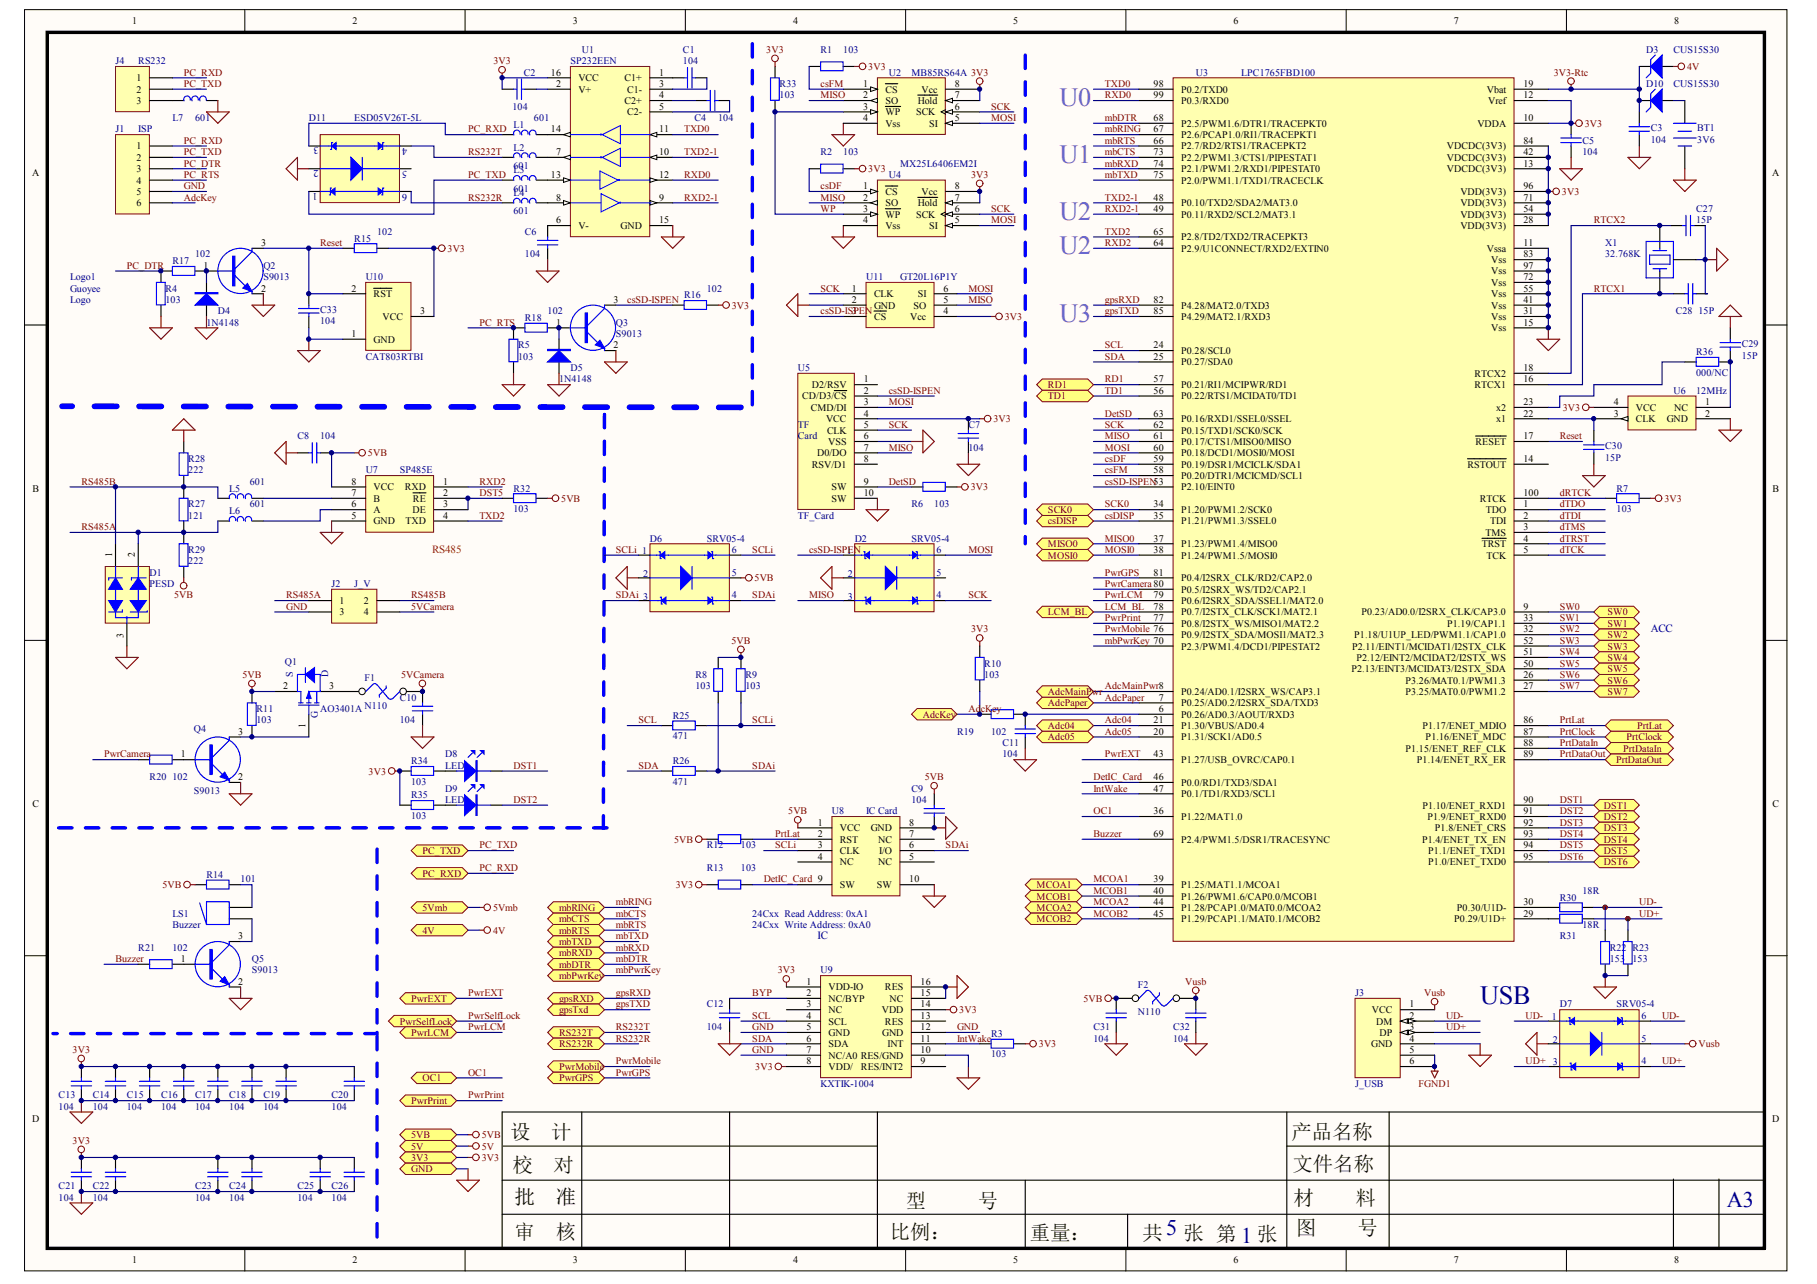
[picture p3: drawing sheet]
<svg xmlns="http://www.w3.org/2000/svg" width="297mm" height="210mm" viewBox="0 0 297 210" stroke-linecap="round" stroke-linejoin="round" font-family="sans-serif">
<defs><g id="words">
<g font-size="4.3" fill="#bf00bf">
<text x="173.2" y="17.3">U0</text>
<text x="173.2" y="26.6">U1</text>
<text x="173.2" y="35.9">U2</text>
<text x="173.2" y="41.5">U2</text>
<text x="173.2" y="52.6">U3</text>
</g>
<text font-size="4.3" fill="#000080" x="242" y="164.1">USB</text>
<text font-size="3.6" fill="#000080" x="282.3" y="197.3">A3</text>
<g font-size="3.3" fill="#080d02">
<text x="83.4" y="186.2">设</text>
<text x="83.8" y="191.6">校</text>
<text x="90.1" y="186.2">计</text>
<text x="90.5" y="191.6">对</text>
<text x="211.1" y="186.2">产品名称</text>
<text x="211.3" y="191.4">文件名称</text>
<text x="148.1" y="197.5">型</text>
<text x="159.9" y="197.5">号</text>
<text x="211.5" y="196.9">材</text>
<text x="221.6" y="196.9">料</text>
<text x="84.1" y="202.5">审</text>
<text x="90.8" y="202.5">核</text>
<text x="145.5" y="202.5">比例：</text>
<text x="168.3" y="202.7">重量：</text>
<text x="186.8" y="202.7">共5 张 第 1 张</text>
<text x="211.9" y="202">图</text>
<text x="221.9" y="202">号</text>
</g>
<g font-size="3.3">
<text x="84.1" y="196.8">批</text>
<text x="90.8" y="196.8">准</text>
</g>
<text font-size="1.8" fill="#f00" x="70.7" y="90.3">RS485</text>
<g font-size="1.8" fill="#000080">
<text x="269.9" y="103.3">ACC</text>
<text x="133.6" y="153.5">IC</text>
</g>
<g font-size="1.7" fill="#000080">
<text x="52.1" y="27.8" transform="rotate(-180 52.1 27.8)">2</text>
<text x="52.1" y="24.1" transform="rotate(-180 52.1 24.1)">3</text>
<text x="66.6" y="24.2" transform="rotate(-180 66.6 24.2)">4</text>
<text x="66.6" y="28" transform="rotate(-180 66.6 28)">5</text>
<text x="51.9" y="31.5" transform="rotate(-180 51.9 31.5)">1</text>
<text x="66.6" y="31.7" transform="rotate(-180 66.6 31.7)">6</text>
</g>
<g font-size="1.6">
<text x="21.6" y="4">1</text>
<text x="57.6" y="4">2</text>
<text x="93.6" y="4">3</text>
<text x="129.6" y="4">4</text>
<text x="165.7" y="4">5</text>
<text x="201.7" y="4">6</text>
<text x="237.7" y="4">7</text>
<text x="273.7" y="4">8</text>
<text x="22.3" y="13.3">1</text>
<text x="22.3" y="15.1">2</text>
<text x="22.3" y="17">3</text>
<text x="90.1" y="12.4">16</text>
<text x="90.9" y="14.2">2</text>
<text x="94.5" y="13.3">VCC</text>
<text x="94.5" y="15.1">V+</text>
<text x="102.1" y="13.3">C1+</text>
<text x="102.1" y="17">C2+</text>
<text x="102.5" y="15.1">C1-</text>
<text x="107.7" y="12.4">1</text>
<text x="107.7" y="16.1">4</text>
<text x="107.7" y="14.2">3</text>
<text x="107.7" y="17.9">5</text>
<text x="141.1" y="14.2">1</text>
<text x="141.1" y="16.1">2</text>
<text x="141.1" y="17.9">3</text>
<text x="144.7" y="15.1">CS</text>
<text x="144.7" y="17">SO</text>
<text x="150" y="17">Hold</text>
<text x="150.7" y="15.1">Vcc</text>
<text x="156.1" y="14.2">8</text>
<text x="156.1" y="16.1">7</text>
<text x="156.1" y="17.9">6</text>
<text x="188.6" y="14.2">98</text>
<text x="188.6" y="16.1">99</text>
<text x="193.1" y="15.1">P0.2/TXD0</text>
<text x="193.1" y="17">P0.3/RXD0</text>
<text x="243.1" y="15.1">Vbat</text>
<text x="243.3" y="17">Vref</text>
<text x="249" y="16.1">12</text>
<text x="249" y="14.2">19</text>
<text x="90.1" y="21.6">14</text>
<text x="102.5" y="18.9">C2-</text>
<text x="107.7" y="21.6">11</text>
<text x="141.1" y="19.8">4</text>
<text x="144.7" y="18.9">WP</text>
<text x="144.7" y="20.7">Vss</text>
<text x="149.8" y="18.9">SCK</text>
<text x="151.9" y="20.7">SI</text>
<text x="156.1" y="19.8">5</text>
<text x="188.6" y="19.8">68</text>
<text x="188.6" y="21.6">67</text>
<text x="188.6" y="23.5">66</text>
<text x="193.1" y="20.7">P2.5/PWM1.6/DTR1/TRACEPKT0</text>
<text x="193.1" y="22.6">P2.6/PCAP1.0/RI1/TRACEPKT1</text>
<text x="241.5" y="20.7">VDDA</text>
<text x="249" y="23.5">84</text>
<text x="249" y="19.8">10</text>
<text x="5.3" y="28.8">A</text>
<text x="22.3" y="24.4">1</text>
<text x="22.3" y="26.3">2</text>
<text x="22.3" y="28.2">3</text>
<text x="90.1" y="29.1">13</text>
<text x="90.9" y="25.4">7</text>
<text x="107.7" y="25.4">10</text>
<text x="107.7" y="29.1">12</text>
<text x="188.6" y="29.1">75</text>
<text x="188.6" y="27.2">74</text>
<text x="188.6" y="25.4">73</text>
<text x="193.1" y="28.2">P2.1/PWM1.2/RXD1/PIPESTAT0</text>
<text x="193.1" y="26.3">P2.2/PWM1.3/CTS1/PIPESTAT1</text>
<text x="193.1" y="24.4">P2.7/RD2/RTS1/TRACEPKT2</text>
<text x="236.5" y="28.2">VDCDC(3V3)</text>
<text x="236.5" y="26.3">VDCDC(3V3)</text>
<text x="236.5" y="24.4">VDCDC(3V3)</text>
<text x="249" y="27.2">13</text>
<text x="249" y="25.4">42</text>
<text x="289.7" y="28.8">A</text>
<text x="22.3" y="30">4</text>
<text x="22.3" y="31.9">5</text>
<text x="22.3" y="33.7">6</text>
<text x="90.9" y="32.8">8</text>
<text x="107.7" y="32.8">9</text>
<text x="141.1" y="30.9">1</text>
<text x="141.1" y="32.8">2</text>
<text x="141.1" y="34.7">3</text>
<text x="144.7" y="31.9">CS</text>
<text x="144.7" y="33.7">SO</text>
<text x="144.7" y="35.6">WP</text>
<text x="149.8" y="35.6">SCK</text>
<text x="150" y="33.7">Hold</text>
<text x="150.7" y="31.9">Vcc</text>
<text x="156.1" y="30.9">8</text>
<text x="156.1" y="32.8">7</text>
<text x="156.1" y="34.7">6</text>
<text x="188.6" y="32.8">48</text>
<text x="188.6" y="34.7">49</text>
<text x="193.1" y="33.7">P0.10/TXD2/SDA2/MAT3.0</text>
<text x="193.1" y="35.6">P0.11/RXD2/SCL2/MAT3.1</text>
<text x="193.1" y="30">P2.0/PWM1.1/TXD1/TRACECLK</text>
<text x="238.7" y="35.6">VDD(3V3)</text>
<text x="238.7" y="33.7">VDD(3V3)</text>
<text x="238.7" y="31.9">VDD(3V3)</text>
<text x="249" y="34.7">54</text>
<text x="249" y="32.8">71</text>
<text x="249" y="30.9">96</text>
<text x="42.7" y="40.2">3</text>
<text x="90.9" y="36.5">6</text>
<text x="94.5" y="37.4">V-</text>
<text x="101.4" y="37.4">GND</text>
<text x="107.7" y="36.5">15</text>
<text x="141.1" y="36.5">4</text>
<text x="144.7" y="37.4">Vss</text>
<text x="151.9" y="37.4">SI</text>
<text x="156.1" y="36.5">5</text>
<text x="188.6" y="38.4">65</text>
<text x="188.6" y="40.2">64</text>
<text x="193.1" y="39.3">P2.8/TD2/TXD2/TRACEPKT3</text>
<text x="193.1" y="41.2">P2.9/U1CONNECT/RXD2/EXTIN0</text>
<text x="238.7" y="37.4">VDD(3V3)</text>
<text x="243.1" y="41.2">Vssa</text>
<text x="249" y="40.2">11</text>
<text x="249" y="36.5">28</text>
<text x="33.3" y="43.9">1</text>
<text x="42.7" y="47.7">2</text>
<text x="57.5" y="47.7">2</text>
<text x="139.3" y="47.7">1</text>
<text x="154.2" y="47.7">6</text>
<text x="243.8" y="46.7">Vss</text>
<text x="243.8" y="44.9">Vss</text>
<text x="243.8" y="43">Vss</text>
<text x="249" y="47.7">55</text>
<text x="249" y="45.8">72</text>
<text x="249" y="43.9">97</text>
<text x="249" y="42.1">83</text>
<text x="61.1" y="48.6">RST</text>
<text x="62.5" y="52.3">VCC</text>
<text x="68.7" y="51.4">3</text>
<text x="90.9" y="53.2">1</text>
<text x="100.3" y="49.5">3</text>
<text x="139.3" y="49.5">2</text>
<text x="139.3" y="51.4">3</text>
<text x="142.9" y="48.6">CLK</text>
<text x="142.9" y="50.4">GND</text>
<text x="142.9" y="52.3">CS</text>
<text x="148.8" y="52.3">Vcc</text>
<text x="149.3" y="50.4">SO</text>
<text x="150" y="48.6">SI</text>
<text x="154.2" y="51.4">4</text>
<text x="154.2" y="49.5">5</text>
<text x="188.6" y="49.5">82</text>
<text x="188.6" y="51.4">85</text>
<text x="193.1" y="50.4">P4.28/MAT2.0/TXD3</text>
<text x="193.1" y="52.3">P4.29/MAT2.1/RXD3</text>
<text x="243.8" y="52.3">Vss</text>
<text x="243.8" y="50.4">Vss</text>
<text x="243.8" y="48.6">Vss</text>
<text x="249" y="53.2">15</text>
<text x="249" y="51.4">31</text>
<text x="249" y="49.5">41</text>
<text x="57.5" y="55.1">1</text>
<text x="61.1" y="56">GND</text>
<text x="100.3" y="56.9">2</text>
<text x="188.6" y="58.8">25</text>
<text x="188.6" y="56.9">24</text>
<text x="193.1" y="59.7">P0.27/SDA0</text>
<text x="193.1" y="57.9">P0.28/SCL0</text>
<text x="243.8" y="54.2">Vss</text>
<text x="131.2" y="65.3">CD/D3/CS</text>
<text x="132.7" y="63.4">D2/RSV</text>
<text x="141.2" y="62.5">1</text>
<text x="141.2" y="64.4">2</text>
<text x="188.6" y="62.5">57</text>
<text x="188.6" y="64.4">56</text>
<text x="193.1" y="63.4">P0.21/RI1/MCIPWR/RD1</text>
<text x="193.1" y="65.3">P0.22/RTS1/MCIDAT0/TD1</text>
<text x="241.1" y="63.4">RTCX1</text>
<text x="241.1" y="61.6">RTCX2</text>
<text x="249" y="62.5">16</text>
<text x="249" y="60.7">18</text>
<text x="132.5" y="67.2">CMD/DI</text>
<text x="135" y="69">VCC</text>
<text x="135.2" y="70.9">CLK</text>
<text x="141.2" y="66.2">3</text>
<text x="141.2" y="68.1">4</text>
<text x="141.2" y="70">5</text>
<text x="141.2" y="71.8">6</text>
<text x="188.6" y="70">62</text>
<text x="188.6" y="68.1">63</text>
<text x="188.6" y="71.8">61</text>
<text x="193.1" y="70.9">P0.15/TXD1/SCK0/SCK</text>
<text x="193.1" y="69">P0.16/RXD1/SSEL0/SSEL</text>
<text x="244.6" y="69">x1</text>
<text x="244.6" y="67.2">x2</text>
<text x="249" y="71.8">17</text>
<text x="249" y="68.1">22</text>
<text x="249" y="66.2">23</text>
<text x="263.8" y="68.1">3</text>
<text x="263.8" y="66.2">4</text>
<text x="267.4" y="69">CLK</text>
<text x="267.4" y="67.2">VCC</text>
<text x="272.5" y="69">GND</text>
<text x="273.7" y="67.2">NC</text>
<text x="278.8" y="66.2">1</text>
<text x="278.8" y="68.1">2</text>
<text x="132.7" y="76.5">RSV/D1</text>
<text x="133.6" y="74.6">D0/DO</text>
<text x="135.4" y="72.7">VSS</text>
<text x="141.2" y="73.7">7</text>
<text x="141.2" y="75.5">8</text>
<text x="188.6" y="73.7">60</text>
<text x="188.6" y="75.5">59</text>
<text x="188.6" y="77.4">58</text>
<text x="193.1" y="72.7">P0.17/CTS1/MISO0/MISO</text>
<text x="193.1" y="74.6">P0.18/DCD1/MOSI0/MOSI</text>
<text x="193.1" y="76.5">P0.19/DSR1/MCICLK/SDA1</text>
<text x="239.9" y="76.5">RSTOUT</text>
<text x="241.2" y="72.7">RESET</text>
<text x="249" y="75.5">14</text>
<text x="5.3" y="80.4">B</text>
<text x="57.5" y="83">6</text>
<text x="57.5" y="81.1">7</text>
<text x="57.5" y="79.2">8</text>
<text x="61.1" y="83.9">A</text>
<text x="61.1" y="82">B</text>
<text x="61.1" y="80.2">VCC</text>
<text x="66.2" y="80.2">RXD</text>
<text x="67.4" y="83.9">DE</text>
<text x="67.5" y="82">RE</text>
<text x="72.4" y="79.2">1</text>
<text x="72.4" y="81.1">2</text>
<text x="72.4" y="83">3</text>
<text x="135.9" y="80.2">SW</text>
<text x="135.9" y="82">SW</text>
<text x="141.2" y="79.2">9</text>
<text x="141.2" y="81.1">10</text>
<text x="188.6" y="83">34</text>
<text x="193.1" y="78.3">P0.20/DTR1/MCICMD/SCL1</text>
<text x="193.1" y="83.9">P1.20/PWM1.2/SCK0</text>
<text x="193.1" y="80.2">P2.10/EINT0</text>
<text x="241.9" y="82">RTCK</text>
<text x="242.9" y="83.9">TDO</text>
<text x="249" y="83">1</text>
<text x="249" y="81.1">100</text>
<text x="289.8" y="80.4">B</text>
<text x="57.5" y="84.8">5</text>
<text x="61.1" y="85.7">GND</text>
<text x="66.3" y="85.7">TXD</text>
<text x="72.4" y="84.8">4</text>
<text x="188.6" y="84.8">35</text>
<text x="188.6" y="88.5">37</text>
<text x="193.1" y="85.7">P1.21/PWM1.3/SSEL0</text>
<text x="193.1" y="89.5">P1.23/PWM1.4/MISO0</text>
<text x="242.3" y="89.5">TRST</text>
<text x="242.9" y="87.6">TMS</text>
<text x="243.6" y="85.7">TDI</text>
<text x="249" y="84.8">2</text>
<text x="249" y="86.7">3</text>
<text x="249" y="88.5">4</text>
<text x="18.3" y="91.1" transform="rotate(-90 18.3 91.1)">1</text>
<text x="22.1" y="91.1" transform="rotate(-90 22.1 91.1)">2</text>
<text x="188.6" y="94.1">81</text>
<text x="188.6" y="90.4">38</text>
<text x="193.1" y="95">P0.4/I2SRX_CLK/RD2/CAP2.0</text>
<text x="193.1" y="91.3">P1.24/PWM1.5/MOSI0</text>
<text x="243" y="91.3">TCK</text>
<text x="249" y="90.4">5</text>
<text x="55.5" y="98.7">1</text>
<text x="55.5" y="100.6">3</text>
<text x="59.5" y="98.7">2</text>
<text x="59.5" y="100.6">4</text>
<text x="188.6" y="97.8">79</text>
<text x="188.6" y="99.7">78</text>
<text x="188.6" y="101.5">77</text>
<text x="193.1" y="96.9">P0.5/I2SRX_WS/TD2/CAP2.1</text>
<text x="193.1" y="98.7">P0.6/I2SRX_SDA/SSEL1/MAT2.0</text>
<text x="193.1" y="100.6">P0.7/I2STX_CLK/SCK1/MAT2.1</text>
<text x="222.6" y="100.6">P0.23/AD0.0/I2SRX_CLK/CAP3.0</text>
<text x="249" y="99.7">9</text>
<text x="249" y="101.5">33</text>
<text x="20.2" y="104.2" transform="rotate(-90 20.2 104.2)">3</text>
<text x="193.1" y="102.5">P0.8/I2STX_WS/MISO1/MAT2.2</text>
<text x="193.1" y="104.3">P0.9/I2STX_SDA/MOSI1/MAT2.3</text>
<text x="193.1" y="106.2">P2.3/PWM1.4/DCD1/PIPESTAT2</text>
<text x="221.1" y="106.2">P2.11/EINT1/MCIDAT1/I2STX_CLK</text>
<text x="221.4" y="104.3">P1.18/U1UP_LED/PWM1.1/CAP1.0</text>
<text x="236.6" y="102.5">P1.19/CAP1.1</text>
<text x="249" y="103.4">32</text>
<text x="249" y="105.3">52</text>
<text x="249" y="107.1">51</text>
<text x="46.3" y="112.7">2</text>
<text x="53.8" y="112.7">3</text>
<text x="193.1" y="113.6">P0.24/AD0.1/I2SRX_WS/CAP3.1</text>
<text x="220.9" y="109.9">P2.13/EINT3/MCIDAT3/I2STX_SDA</text>
<text x="221.7" y="108">P2.12/EINT2/MCIDAT2/I2STX_WS</text>
<text x="229.8" y="113.6">P3.25/MAT0.0/PWM1.2</text>
<text x="229.8" y="111.8">P3.26/MAT0.1/PWM1.3</text>
<text x="249" y="109">50</text>
<text x="249" y="112.7">27</text>
<text x="249" y="110.8">26</text>
<text x="49.9" y="119.1" transform="rotate(-90 49.9 119.1)">1</text>
<text x="188.6" y="118.3">21</text>
<text x="189.4" y="114.5">7</text>
<text x="189.4" y="116.4">6</text>
<text x="193.1" y="115.5">P0.25/AD0.2/I2SRX_SDA/TXD3</text>
<text x="193.1" y="117.3">P0.26/AD0.3/AOUT/RXD3</text>
<text x="193.1" y="119.2">P1.30/VBUS/AD0.4</text>
<text x="232.5" y="119.2">P1.17/ENET_MDIO</text>
<text x="249" y="118.3">86</text>
<text x="29.6" y="123.8">1</text>
<text x="39" y="120.1">3</text>
<text x="188.6" y="123.8">43</text>
<text x="188.6" y="120.1">20</text>
<text x="193.1" y="124.8">P1.27/USB_OVRC/CAP0.1</text>
<text x="193.1" y="121">P1.31/SCK1/AD0.5</text>
<text x="229.8" y="122.9">P1.15/ENET_REF_CLK</text>
<text x="231.6" y="124.8">P1.14/ENET_RX_ER</text>
<text x="233.1" y="121">P1.16/ENET_MDC</text>
<text x="249" y="120.1">87</text>
<text x="249" y="122">88</text>
<text x="249" y="123.8">89</text>
<text x="5.3" y="131.9">C</text>
<text x="39" y="127.5">2</text>
<text x="188.6" y="127.5">46</text>
<text x="188.6" y="129.4">47</text>
<text x="193.1" y="128.5">P0.0/RD1/TXD3/SDA1</text>
<text x="193.1" y="130.3">P0.1/TD1/RXD3/SCL1</text>
<text x="249" y="131.3">90</text>
<text x="289.8" y="131.9">C</text>
<text x="133.7" y="135">1</text>
<text x="133.7" y="136.8">2</text>
<text x="137.3" y="135.9">VCC</text>
<text x="137.3" y="137.8">RST</text>
<text x="142.3" y="135.9">GND</text>
<text x="143.6" y="137.8">NC</text>
<text x="148.6" y="136.8">7</text>
<text x="148.6" y="135">8</text>
<text x="188.6" y="133.1">36</text>
<text x="188.6" y="136.8">69</text>
<text x="193.1" y="134">P1.22/MAT1.0</text>
<text x="193.1" y="137.8">P2.4/PWM1.5/DSR1/TRACESYNC</text>
<text x="232.5" y="137.8">P1.4/ENET_TX_EN</text>
<text x="232.5" y="132.2">P1.10/ENET_RXD1</text>
<text x="233.4" y="134">P1.9/ENET_RXD0</text>
<text x="234.6" y="135.9">P1.8/ENET_CRS</text>
<text x="249" y="133.1">91</text>
<text x="249" y="135">92</text>
<text x="249" y="136.8">93</text>
<text x="133.7" y="138.7">3</text>
<text x="133.7" y="140.5">4</text>
<text x="137.3" y="139.6">CLK</text>
<text x="137.3" y="141.5">NC</text>
<text x="143.6" y="141.5">NC</text>
<text x="143.7" y="139.6">I/O</text>
<text x="148.6" y="140.5">5</text>
<text x="148.6" y="138.7">6</text>
<text x="233.5" y="141.5">P1.0/ENET_TXD0</text>
<text x="233.5" y="139.6">P1.1/ENET_TXD1</text>
<text x="249" y="140.5">95</text>
<text x="249" y="138.7">94</text>
<text x="137.3" y="145.2">SW</text>
<text x="143.4" y="145.2">SW</text>
<text x="148.6" y="144.3">10</text>
<text x="188.6" y="144.3">39</text>
<text x="188.6" y="146.1">40</text>
<text x="188.6" y="148">44</text>
<text x="188.6" y="149.8">45</text>
<text x="193.1" y="145.2">P1.25/MAT1.1/MCOA1</text>
<text x="193.1" y="147.1">P1.26/PWM1.6/CAP0.0/MCOB1</text>
<text x="193.1" y="148.9">P1.28/PCAP1.0/MAT0.0/MCOA2</text>
<text x="238.2" y="148.9">P0.30/U1D-</text>
<text x="249" y="149.8">29</text>
<text x="249" y="148">30</text>
<text x="39" y="153.6">3</text>
<text x="193.1" y="150.8">P1.29/PCAP1.1/MAT0.1/MCOB2</text>
<text x="237.7" y="150.8">P0.29/U1D+</text>
<text x="29.6" y="157.3">1</text>
<text x="39" y="161">2</text>
<text x="131.8" y="161">1</text>
<text x="135.4" y="161.9">VDD-IO</text>
<text x="144.7" y="161.9">RES</text>
<text x="150.5" y="161">16</text>
<text x="131.8" y="162.8">2</text>
<text x="131.8" y="164.7">3</text>
<text x="131.8" y="166.6">4</text>
<text x="135.4" y="163.8">NC/BYP</text>
<text x="135.4" y="165.6">NC</text>
<text x="135.4" y="167.5">SCL</text>
<text x="144.2" y="165.6">VDD</text>
<text x="144.7" y="167.5">RES</text>
<text x="145.4" y="163.8">NC</text>
<text x="150.5" y="166.6">13</text>
<text x="150.5" y="164.7">14</text>
<text x="150.5" y="162.8">15</text>
<text x="224.3" y="165.6">VCC</text>
<text x="225" y="167.5">DM</text>
<text x="230.4" y="164.7">1</text>
<text x="230.4" y="166.6">2</text>
<text x="131.8" y="168.4">5</text>
<text x="131.8" y="170.3">6</text>
<text x="131.8" y="172.1">7</text>
<text x="131.8" y="174">8</text>
<text x="135.4" y="169.3">GND</text>
<text x="135.4" y="171.2">SDA</text>
<text x="135.4" y="173.1">NC/A0 RES/GND</text>
<text x="144.2" y="169.3">GND</text>
<text x="145.1" y="171.2">INT</text>
<text x="150.5" y="174">9</text>
<text x="150.5" y="172.1">10</text>
<text x="150.5" y="170.3">11</text>
<text x="150.5" y="168.4">12</text>
<text x="224.1" y="171.2">GND</text>
<text x="225.5" y="169.3">DP</text>
<text x="230.4" y="168.4">3</text>
<text x="230.4" y="170.3">4</text>
<text x="230.4" y="172.1">5</text>
<text x="230.4" y="174">6</text>
<text x="135.4" y="174.9">VDD/</text>
<text x="140.7" y="174.9">RES/INT2</text>
<text x="5.3" y="183.5">D</text>
<text x="289.7" y="183.5">D</text>
<text x="21.6" y="206.5">1</text>
<text x="57.6" y="206.5">2</text>
<text x="93.6" y="206.5">3</text>
<text x="129.6" y="206.5">4</text>
<text x="165.7" y="206.5">5</text>
<text x="201.7" y="206.5">6</text>
<text x="237.7" y="206.5">7</text>
<text x="273.7" y="206.5">8</text>
</g>
<g font-size="1.6" fill="#000080">
<text x="18.9" y="10.5">J4</text>
<text x="22.6" y="10.5">RS232</text>
<text x="93.2" y="10.5">SP232EEN</text>
<text x="95.1" y="8.6">U1</text>
<text x="111.6" y="8.6">C1</text>
<text x="111.6" y="10.5">104</text>
<text x="134.1" y="8.6">R1</text>
<text x="137.9" y="8.6">103</text>
<text x="269.1" y="8.6">D3</text>
<text x="273.6" y="8.6">CUS15S30</text>
<text x="83.8" y="17.9">104</text>
<text x="85.6" y="12.4">C2</text>
<text x="127.5" y="14.2">R33</text>
<text x="127.5" y="16.1">103</text>
<text x="145.3" y="12.4">U2</text>
<text x="149" y="12.4">MB85RS64A 3V3</text>
<text x="195.5" y="12.4">U3</text>
<text x="202.9" y="12.4">LPC1765FBD100</text>
<text x="269.1" y="14.2">D10</text>
<text x="273.6" y="14.2">CUS15S30</text>
<text x="18.9" y="21.6">J1</text>
<text x="22.6" y="21.6">ISP</text>
<text x="28.2" y="19.8">L7</text>
<text x="31.9" y="19.8">601</text>
<text x="50.5" y="19.8">D11</text>
<text x="57.9" y="19.8">ESD05V26T-5L</text>
<text x="83.9" y="20.9">L1</text>
<text x="87.3" y="19.8">601</text>
<text x="113.5" y="19.8">C4</text>
<text x="117.4" y="19.8">104</text>
<text x="258.7" y="23.5">C5</text>
<text x="269.9" y="21.5">C3</text>
<text x="269.9" y="23.3">104</text>
<text x="277.5" y="21.5">BT1</text>
<text x="277.5" y="23.3">3V6</text>
<text x="83.9" y="28.3">L3</text>
<text x="83.9" y="27.6">601</text>
<text x="83.9" y="24.6">L2</text>
<text x="134.1" y="25.4">R2</text>
<text x="137.9" y="25.4">103</text>
<text x="145.3" y="29.1">U4</text>
<text x="147.2" y="27.2">MX25L6406EM2I</text>
<text x="258.7" y="25.4">104</text>
<text x="83.9" y="31.3">601</text>
<text x="83.9" y="35">601</text>
<text x="83.9" y="32.1">L4</text>
<text x="277.3" y="34.7">C27</text>
<text x="57.9" y="39.5">R15</text>
<text x="61.6" y="38.4">102</text>
<text x="85.8" y="38.4">C6</text>
<text x="262.4" y="40.2">X1</text>
<text x="277.3" y="36.5">15P</text>
<text x="11.4" y="47.7">Guoyee</text>
<text x="11.4" y="45.8">Logo1</text>
<text x="27.1" y="47.7">R4</text>
<text x="28.2" y="43.2">R17</text>
<text x="31.9" y="42.1">102</text>
<text x="43.1" y="43.9">Q2</text>
<text x="43.1" y="45.8">S9013</text>
<text x="59.8" y="45.8">U10</text>
<text x="85.8" y="42.1">104</text>
<text x="115.6" y="47.7">102</text>
<text x="141.6" y="45.8">U11</text>
<text x="147.2" y="45.8">GT20L16P1Y</text>
<text x="262.4" y="42.1">32.768K</text>
<text x="11.4" y="49.5">Logo</text>
<text x="27.1" y="49.5">103</text>
<text x="33.8" y="53.2">1N4148</text>
<text x="35.6" y="51.4">D4</text>
<text x="52.3" y="51.2">C33</text>
<text x="52.3" y="53">104</text>
<text x="85.8" y="52.5">R18</text>
<text x="89.5" y="51.4">102</text>
<text x="100.7" y="53.2">Q3</text>
<text x="111.8" y="48.8">R16</text>
<text x="273.9" y="51.4">C28</text>
<text x="277.7" y="51.4">15P</text>
<text x="59.8" y="58.8">CAT803RTBI</text>
<text x="84.7" y="56.9">R5</text>
<text x="84.7" y="58.8">103</text>
<text x="100.7" y="55.1">S9013</text>
<text x="277.3" y="58.1">R36</text>
<text x="284.7" y="56.8">C29</text>
<text x="284.7" y="58.6">15P</text>
<text x="91.4" y="62.5">1N4148</text>
<text x="93.2" y="60.7">D5</text>
<text x="130.4" y="60.7">U5</text>
<text x="273.6" y="64.4">U6</text>
<text x="277.3" y="64.4">12MHz</text>
<text x="277.3" y="61.4">000/NC</text>
<text x="48.6" y="71.8">C8</text>
<text x="52.3" y="71.8">104</text>
<text x="130.4" y="71.8">Card</text>
<text x="130.4" y="70">TF</text>
<text x="158.3" y="70">C7</text>
<text x="30.8" y="75.5">R28</text>
<text x="30.8" y="77.4">222</text>
<text x="59.8" y="77.4">U7</text>
<text x="65.4" y="77.4">SP485E</text>
<text x="158.3" y="73.7">104</text>
<text x="262.4" y="73.5">C30</text>
<text x="262.4" y="75.3">15P</text>
<text x="30.8" y="83">R27</text>
<text x="37.5" y="80.4">L5</text>
<text x="40.8" y="79.2">601</text>
<text x="40.8" y="83">601</text>
<text x="83.9" y="80.4">R32</text>
<text x="83.9" y="83.7">103</text>
<text x="149" y="83">R6</text>
<text x="152.7" y="83">103</text>
<text x="264.3" y="80.4">R7</text>
<text x="264.3" y="83.7">103</text>
<text x="30.8" y="84.8">121</text>
<text x="37.5" y="84.1">L6</text>
<text x="106.3" y="88.5">D6</text>
<text x="115.6" y="88.5">SRV05-4</text>
<text x="130.4" y="84.8">TF_Card</text>
<text x="139.7" y="88.5">D2</text>
<text x="149" y="88.5">SRV05-4</text>
<text x="24.5" y="94.1">D1</text>
<text x="24.5" y="96">PESD</text>
<text x="30.8" y="90.4">R29</text>
<text x="30.8" y="92.2">222</text>
<text x="54.2" y="96">J2</text>
<text x="57.9" y="96">J_V</text>
<text x="105.1" y="94.3">2</text>
<text x="119.6" y="94.1">5</text>
<text x="119.6" y="90.4">6</text>
<text x="138.6" y="94.3">2</text>
<text x="153.1" y="94.1">5</text>
<text x="153.1" y="90.4">6</text>
<text x="119.6" y="97.8">4</text>
<text x="138.6" y="98">3</text>
<text x="153.1" y="97.8">4</text>
<text x="46.6" y="108.8">Q1</text>
<text x="47.9" y="110.6" transform="rotate(-90 47.9 110.6)">S</text>
<text x="53.7" y="110.6" transform="rotate(-90 53.7 110.6)">D</text>
<text x="59.6" y="111.4">F1</text>
<text x="113.7" y="110.8">R8</text>
<text x="113.7" y="112.7">103</text>
<text x="121.9" y="110.8">R9</text>
<text x="121.9" y="112.7">103</text>
<text x="160.9" y="109">R10</text>
<text x="160.9" y="110.8">103</text>
<text x="31.7" y="119.7">Q4</text>
<text x="41.9" y="116.4">R11</text>
<text x="41.9" y="118.3">103</text>
<text x="52" y="117.3" transform="rotate(-90 52 117.3)">G</text>
<text x="52.3" y="116.4">AO3401A</text>
<text x="59.6" y="115.8">N110</text>
<text x="65.4" y="114.5">C10</text>
<text x="65.4" y="118.3">104</text>
<text x="110" y="117.5">R25</text>
<text x="67.2" y="124.9">R34</text>
<text x="72.8" y="123.8">D8</text>
<text x="72.8" y="125.7">LED</text>
<text x="110" y="120.9">471</text>
<text x="110" y="124.9">R26</text>
<text x="156.5" y="120.1">R19</text>
<text x="162" y="120.1">102</text>
<text x="163.9" y="122">C11</text>
<text x="163.9" y="123.8">104</text>
<text x="24.5" y="127.5">R20</text>
<text x="28.2" y="127.5">102</text>
<text x="31.7" y="129.8">S9013</text>
<text x="67.2" y="128.3">103</text>
<text x="67.2" y="130.5">R35</text>
<text x="72.8" y="129.4">D9</text>
<text x="72.8" y="131.3">LED</text>
<text x="110" y="128.3">471</text>
<text x="149" y="129.4">C9</text>
<text x="149" y="131.3">104</text>
<text x="67.2" y="133.9">103</text>
<text x="136" y="133.1">U8</text>
<text x="141.6" y="133.1">IC Card</text>
<text x="33.8" y="143.5">R14</text>
<text x="115.6" y="142.4">R13</text>
<text x="115.6" y="138.7">R12</text>
<text x="121.1" y="142.4">103</text>
<text x="121.1" y="138.7">103</text>
<text x="28.2" y="149.8">LS1</text>
<text x="39.3" y="144.3">101</text>
<text x="123" y="149.8">24Cxx Read Address: 0xA1</text>
<text x="255" y="147.2">R30</text>
<text x="258.7" y="146.1">18R</text>
<text x="22.6" y="155.4">R21</text>
<text x="28.2" y="151.7">Buzzer</text>
<text x="28.2" y="155.4">102</text>
<text x="123" y="151.7">24Cxx Write Address: 0xA0</text>
<text x="255" y="153.6">R31</text>
<text x="258.7" y="151.7">18R</text>
<text x="263.2" y="155.4">R22</text>
<text x="266.9" y="155.4">R23</text>
<text x="41.2" y="157.3">Q5</text>
<text x="41.2" y="159.1">S9013</text>
<text x="134.1" y="159.1">U9</text>
<text x="186" y="161.5">F2</text>
<text x="263.2" y="157.3">153</text>
<text x="266.9" y="157.3">153</text>
<text x="115.6" y="164.7">C12</text>
<text x="186" y="166">N110</text>
<text x="221.5" y="162.8">J3</text>
<text x="253.7" y="166.7">1</text>
<text x="255" y="164.7">D7</text>
<text x="264.3" y="164.7">SRV05-4</text>
<text x="268.4" y="166.6">6</text>
<text x="115.6" y="168.4">104</text>
<text x="162" y="169.5">R3</text>
<text x="162" y="172.9">103</text>
<text x="178.8" y="168.4">C31</text>
<text x="178.8" y="170.3">104</text>
<text x="191.8" y="168.4">C32</text>
<text x="191.8" y="170.3">104</text>
<text x="253.9" y="170.5">2</text>
<text x="268.4" y="174">4</text>
<text x="268.4" y="170.3">5</text>
<text x="9.6" y="179.6">C13</text>
<text x="15.2" y="179.6">C14</text>
<text x="20.7" y="179.6">C15</text>
<text x="26.3" y="179.6">C16</text>
<text x="31.9" y="179.6">C17</text>
<text x="37.5" y="179.6">C18</text>
<text x="43.1" y="179.6">C19</text>
<text x="54.2" y="179.6">C20</text>
<text x="134.1" y="177.7">KXTIK-1004</text>
<text x="221.5" y="177.7">J_USB</text>
<text x="253.9" y="174.2">3</text>
<text x="9.6" y="181.4">104</text>
<text x="15.2" y="181.4">104</text>
<text x="20.7" y="181.4">104</text>
<text x="26.3" y="181.4">104</text>
<text x="31.9" y="181.4">104</text>
<text x="37.5" y="181.4">104</text>
<text x="43.1" y="181.4">104</text>
<text x="54.2" y="181.4">104</text>
<text x="9.6" y="194.4">C21</text>
<text x="9.6" y="196.3">104</text>
<text x="15.2" y="194.4">C22</text>
<text x="15.2" y="196.3">104</text>
<text x="31.9" y="194.4">C23</text>
<text x="31.9" y="196.3">104</text>
<text x="37.5" y="194.4">C24</text>
<text x="37.5" y="196.3">104</text>
<text x="48.6" y="194.4">C25</text>
<text x="48.6" y="196.3">104</text>
<text x="54.2" y="194.4">C26</text>
<text x="54.2" y="196.3">104</text>
</g>
<g font-size="1.6" fill="#800000">
<text x="80.7" y="10.5">3V3</text>
<text x="125.3" y="8.6">3V3</text>
<text x="142" y="11.4">3V3</text>
<text x="275.8" y="11.4">4V</text>
<text x="30" y="14.2">PC_TXD</text>
<text x="30" y="12.4">PC_RXD</text>
<text x="134.1" y="16.1">MISO</text>
<text x="134.1" y="14.2">csFM</text>
<text x="162" y="17.9">SCK</text>
<text x="180.6" y="14.2">TXD0</text>
<text x="180.6" y="16.1">RXD0</text>
<text x="254" y="12.4">3V3-Rtc</text>
<text x="30" y="23.5">PC_RXD</text>
<text x="76.5" y="21.6">PC_RXD</text>
<text x="111.8" y="21.6">TXD0</text>
<text x="162" y="19.8">MOSI</text>
<text x="180.6" y="23.5">mbRTS</text>
<text x="180.6" y="21.6">mbRING</text>
<text x="180.6" y="19.8">mbDTR</text>
<text x="259.1" y="20.7">3V3</text>
<text x="30" y="29.1">PC_RTS</text>
<text x="30" y="27.2">PC_DTR</text>
<text x="30" y="25.4">PC_TXD</text>
<text x="76.5" y="29.1">PC_TXD</text>
<text x="76.5" y="25.4">RS232T</text>
<text x="111.8" y="29.1">RXD0</text>
<text x="111.8" y="25.4">TXD2-1</text>
<text x="142" y="28.2">3V3</text>
<text x="158.7" y="29.1">3V3</text>
<text x="180.6" y="27.2">mbRXD</text>
<text x="180.6" y="29.1">mbTXD</text>
<text x="180.6" y="25.4">mbCTS</text>
<text x="30" y="32.8">AdcKey</text>
<text x="30" y="30.9">GND</text>
<text x="76.5" y="32.8">RS232R</text>
<text x="111.8" y="32.8">RXD2-1</text>
<text x="134.1" y="32.8">MISO</text>
<text x="134.1" y="30.9">csDF</text>
<text x="134.1" y="34.7">WP</text>
<text x="162" y="34.7">SCK</text>
<text x="180.6" y="34.7">RXD2-1</text>
<text x="180.6" y="32.8">TXD2-1</text>
<text x="255.4" y="31.9">3V3</text>
<text x="52.3" y="40.2">Reset</text>
<text x="73.2" y="41.2">3V3</text>
<text x="162" y="36.5">MOSI</text>
<text x="180.6" y="38.4">TXD2</text>
<text x="180.6" y="40.2">RXD2</text>
<text x="260.6" y="36.5">RTCX2</text>
<text x="20.7" y="43.9">PC_DTR</text>
<text x="134.1" y="47.7">SCK</text>
<text x="158.3" y="47.7">MOSI</text>
<text x="260.6" y="47.7">RTCX1</text>
<text x="78.4" y="53.2">PC_RTS</text>
<text x="102.5" y="49.5">csSD-ISPEN</text>
<text x="119.6" y="50.4">3V3</text>
<text x="134.1" y="51.4">csSD-ISPEN</text>
<text x="158.3" y="49.5">MISO</text>
<text x="164.3" y="52.3">3V3</text>
<text x="180.6" y="51.4">gpsTXD</text>
<text x="180.6" y="49.5">gpsRXD</text>
<text x="180.6" y="58.8">SDA</text>
<text x="180.6" y="56.9">SCL</text>
<text x="145.3" y="64.4">csSD-ISPEN</text>
<text x="171.3" y="63.4">RD1</text>
<text x="171.3" y="65.3">TD1</text>
<text x="180.6" y="64.4">TD1</text>
<text x="180.6" y="62.5">RD1</text>
<text x="145.3" y="66.2">MOSI</text>
<text x="145.3" y="70">SCK</text>
<text x="162.4" y="69">3V3</text>
<text x="180.6" y="68.1">DetSD</text>
<text x="180.6" y="71.8">MISO</text>
<text x="180.6" y="70">SCK</text>
<text x="255" y="71.8">Reset</text>
<text x="255.5" y="67.2">3V3</text>
<text x="60.2" y="74.6">5VB</text>
<text x="145.3" y="73.7">MISO</text>
<text x="180.6" y="73.7">MOSI</text>
<text x="180.6" y="77.4">csFM</text>
<text x="180.6" y="75.5">csDF</text>
<text x="13.3" y="79.2">RS485B</text>
<text x="78.4" y="79.2">RXD2</text>
<text x="78.4" y="81.1">DST5</text>
<text x="91.8" y="82">5VB</text>
<text x="145.3" y="79.2">DetSD</text>
<text x="158.7" y="80.2">3V3</text>
<text x="171.3" y="83.9">SCK0</text>
<text x="180.6" y="83">SCK0</text>
<text x="180.6" y="79.2">csSD-ISPEN53</text>
<text x="255" y="81.1">dRTCK</text>
<text x="255" y="83">dTDO</text>
<text x="272.1" y="82">3V3</text>
<text x="13.3" y="86.7">RS485A</text>
<text x="78.4" y="84.8">TXD2</text>
<text x="171.3" y="85.7">csDISP</text>
<text x="171.3" y="89.5">MISO0</text>
<text x="180.6" y="88.5">MISO0</text>
<text x="180.6" y="84.8">csDISP</text>
<text x="255" y="84.8">dTDI</text>
<text x="255" y="86.7">dTMS</text>
<text x="255" y="88.5">dTRST</text>
<text x="100.7" y="90.4">SCLi 1</text>
<text x="123" y="90.4">SCLi</text>
<text x="123.4" y="95">5VB</text>
<text x="132.3" y="90.4">csSD-ISP1EN</text>
<text x="158.3" y="90.4">MOSI</text>
<text x="171.3" y="91.3">MOSI0</text>
<text x="180.6" y="90.4">MOSI0</text>
<text x="180.6" y="94.1">PwrGPS</text>
<text x="180.6" y="96">PwrCamera 80</text>
<text x="255" y="90.4">dTCK</text>
<text x="28.5" y="97.8">5VB</text>
<text x="46.8" y="99.7">GND</text>
<text x="46.8" y="97.8">RS485A</text>
<text x="67.2" y="99.7">5VCamera</text>
<text x="67.2" y="97.8">RS485B</text>
<text x="100.7" y="97.8">SDAi 3</text>
<text x="123" y="97.8">SDAi</text>
<text x="132.3" y="97.8">MISO</text>
<text x="158.3" y="97.8">SCK</text>
<text x="171.3" y="100.6">LCM_BL</text>
<text x="180.6" y="101.5">PwrPrint</text>
<text x="180.6" y="99.7">LCM_BL</text>
<text x="180.6" y="97.8">PwrLCM</text>
<text x="255" y="99.7">SW0</text>
<text x="255" y="101.5">SW1</text>
<text x="262.8" y="100.6">SW0</text>
<text x="119.6" y="105.3">5VB</text>
<text x="158.7" y="103.4">3V3</text>
<text x="180.6" y="103.4">PwrMobile 76</text>
<text x="180.6" y="105.3">mbPwrKey 70</text>
<text x="255" y="103.4">SW2</text>
<text x="255" y="105.3">SW3</text>
<text x="255" y="107.1">SW4</text>
<text x="262.8" y="102.5">SW1</text>
<text x="262.8" y="104.3">SW2</text>
<text x="262.8" y="106.2">SW3</text>
<text x="39.6" y="110.8">5VB</text>
<text x="65.6" y="110.8">5VCamera</text>
<text x="171.3" y="113.6">AdcMainPwr</text>
<text x="180.6" y="112.7">AdcMainPwr8</text>
<text x="255" y="109">SW5</text>
<text x="255" y="110.8">SW6</text>
<text x="255" y="112.7">SW7</text>
<text x="262.8" y="108">SW4</text>
<text x="262.8" y="109.9">SW5</text>
<text x="262.8" y="111.8">SW6</text>
<text x="262.8" y="113.6">SW7</text>
<text x="104.4" y="118.3">SCL</text>
<text x="123" y="118.3">SCLi</text>
<text x="150.9" y="117.3">AdcKey</text>
<text x="158.3" y="116.4">Ad</text>
<text x="160.3" y="116.4">cKey</text>
<text x="171.3" y="115.5">AdcPaper</text>
<text x="171.3" y="119.2">Adc04</text>
<text x="180.6" y="114.5">AdcPaper</text>
<text x="180.6" y="118.3">Adc04</text>
<text x="255" y="118.3">PrtLat</text>
<text x="267.6" y="119.2">PrtLat</text>
<text x="17" y="123.8">PwrCamera</text>
<text x="83.9" y="125.7">DST1</text>
<text x="104.4" y="125.7">SDA</text>
<text x="123" y="125.7">SDAi</text>
<text x="171.3" y="121">Adc05</text>
<text x="180.6" y="120.1">Adc05</text>
<text x="180.6" y="123.8">PwrEXT</text>
<text x="255" y="120.1">PrtClock</text>
<text x="255" y="122">PrtDataIn</text>
<text x="255" y="123.8">PrtDataOut</text>
<text x="264.2" y="124.8">PrtDataOut</text>
<text x="265.4" y="122.9">PrtDataIn</text>
<text x="265.9" y="121">PrtClock</text>
<text x="60.3" y="126.6">3V3</text>
<text x="83.9" y="131.3">DST2</text>
<text x="151.2" y="127.5">5VB</text>
<text x="178.8" y="129.4">IntWake</text>
<text x="178.8" y="127.5">DetIC_Card</text>
<text x="255" y="131.3">DST1</text>
<text x="110.2" y="137.8">5VB</text>
<text x="126.7" y="136.8">PrtLat</text>
<text x="128.9" y="133.1">5VB</text>
<text x="178.8" y="136.8">Buzzer</text>
<text x="178.8" y="133.1">OC1</text>
<text x="255" y="133.1">DST2</text>
<text x="255" y="135">DST3</text>
<text x="255" y="136.8">DST4</text>
<text x="262.2" y="132.2">DST1</text>
<text x="262.2" y="134">DST2</text>
<text x="262.2" y="135.9">DST3</text>
<text x="262.2" y="137.8">DST4</text>
<text x="69.1" y="139.6">PC_TXD</text>
<text x="69.1" y="143.3">PC_RXD</text>
<text x="78.4" y="142.4">PC_RXD</text>
<text x="78.4" y="138.7">PC_TXD</text>
<text x="126.7" y="138.7">SCLi</text>
<text x="154.6" y="138.7">SDAi</text>
<text x="255" y="138.7">DST5</text>
<text x="255" y="140.5">DST6</text>
<text x="262.2" y="139.6">DST5</text>
<text x="262.2" y="141.5">DST6</text>
<text x="26.5" y="145.2">5VB</text>
<text x="69.1" y="148.9">5Vmb</text>
<text x="80.6" y="148.9">5Vmb</text>
<text x="91.4" y="148.9">mbRING</text>
<text x="100.7" y="149.8">mbCTS</text>
<text x="100.7" y="148">mbRING</text>
<text x="110.5" y="145.2">3V3</text>
<text x="124.8" y="144.3">DetIC_Card 9</text>
<text x="169.5" y="145.2">MCOA1</text>
<text x="169.5" y="147.1">MCOB1</text>
<text x="169.5" y="148.9">MCOA2</text>
<text x="178.8" y="144.3">MCOA1</text>
<text x="178.8" y="148">MCOA2</text>
<text x="178.8" y="146.1">MCOB1</text>
<text x="178.8" y="149.8">MCOB2</text>
<text x="268" y="149.8">UD+</text>
<text x="268" y="148">UD-</text>
<text x="69.1" y="152.6">4V</text>
<text x="80.6" y="152.6">4V</text>
<text x="91.4" y="150.8">mbCTS</text>
<text x="91.4" y="152.6">mbRTS</text>
<text x="91.4" y="154.5">mbTXD</text>
<text x="100.7" y="151.7">mbRTS</text>
<text x="100.7" y="155.4">mbRXD</text>
<text x="100.7" y="153.6">mbTXD</text>
<text x="169.5" y="150.8">MCOB2</text>
<text x="18.9" y="157.3">Buzzer</text>
<text x="91.4" y="156.3">mbRXD</text>
<text x="91.4" y="158.2">mbDTR</text>
<text x="91.4" y="160.1">mbPwrKey</text>
<text x="100.7" y="157.3">mbDTR</text>
<text x="100.7" y="159.1">mbPwrKey</text>
<text x="127.1" y="159.1">3V3</text>
<text x="193.8" y="161">Vusb</text>
<text x="65.4" y="167.5">PwrSelfLock</text>
<text x="67.2" y="163.8">PwrEXT</text>
<text x="76.5" y="166.6">PwrSelfLock</text>
<text x="76.5" y="162.8">PwrEXT</text>
<text x="91.4" y="163.8">gpsRXD</text>
<text x="91.4" y="165.6">gpsTxd</text>
<text x="100.7" y="164.7">gpsTXD</text>
<text x="100.7" y="162.8">gpsRXD</text>
<text x="123" y="166.6">SCL</text>
<text x="123" y="162.8">BYP</text>
<text x="156.8" y="165.6">3V3</text>
<text x="177.1" y="163.8">5VB</text>
<text x="232.8" y="162.8">Vusb</text>
<text x="236.4" y="166.6">UD-</text>
<text x="249.4" y="166.6">UD-</text>
<text x="271.7" y="166.6">UD-</text>
<text x="11.9" y="172.1">3V3</text>
<text x="67.2" y="169.3">PwrLCM</text>
<text x="76.5" y="168.4">PwrLCM</text>
<text x="91.4" y="169.3">RS232T</text>
<text x="91.4" y="171.2">RS232R</text>
<text x="100.7" y="168.4">RS232T</text>
<text x="100.7" y="170.3">RS232R</text>
<text x="100.7" y="174">PwrMobile</text>
<text x="123" y="170.3">SDA</text>
<text x="123" y="168.4">GND</text>
<text x="123" y="172.1">GND</text>
<text x="156.5" y="170.3">IntWake</text>
<text x="156.5" y="168.4">GND</text>
<text x="169.8" y="171.2">3V3</text>
<text x="236.4" y="168.4">UD+</text>
<text x="249.4" y="174">UD+</text>
<text x="271.7" y="174">UD+</text>
<text x="277.7" y="171.2">Vusb</text>
<text x="69.1" y="176.8">OC1</text>
<text x="76.5" y="179.6">PwrPrint</text>
<text x="76.5" y="175.8">OC1</text>
<text x="91.4" y="174.9">PwrMobile</text>
<text x="91.4" y="176.8">PwrGPS</text>
<text x="100.7" y="175.8">PwrGPS</text>
<text x="123.5" y="174.9">3V3</text>
<text x="231.9" y="177.7">FGND1</text>
<text x="67.2" y="180.5">PwrPrint</text>
<text x="11.9" y="187">3V3</text>
<text x="67.2" y="189.8">3V3</text>
<text x="67.2" y="191.6">GND</text>
<text x="67.2" y="187.9">5V</text>
<text x="67.2" y="186.1">5VB</text>
<text x="78.7" y="189.8">3V3</text>
<text x="78.7" y="187.9">5V</text>
<text x="78.7" y="186.1">5VB</text>
</g>
</g></defs>
<g fill="#fffcf8" stroke="#000" stroke-width=".16">
<path d="M4 1.6h288.1v206.2h-288.1z"/>
<path d="M7.7 5.3h280.7v198.7h-280.7z"/>
</g>
<g fill="none" stroke="#000" stroke-width=".16">
<path d="M40 1.6v3.7M76 1.6v3.7M112 1.6v3.7M148 1.6v3.7M184.1 1.6v3.7M220.1 1.6v3.7M256.1 1.6v3.7M4 53.1h3.7M288.4 53.1h3.8M4 104.7h3.7M288.4 104.7h3.8M4 156.2h3.7"/>
<path d="M288.4 156.2h3.8M40 204.1v3.7M76 204.1v3.7M112 204.1v3.7M148 204.1v3.7M184.1 204.1v3.7M220.1 204.1v3.7M256.1 204.1v3.7"/>
</g>
<g fill="#000080" stroke="#000080" stroke-width=".16">
<circle cx="262.4" cy="148.3" r=".35"/>
<circle cx="266.1" cy="150.2" r=".35"/>
</g>
<path d="M7.7 5.3h280.7v198.8h-280.7z" fill="none" stroke="#000" stroke-width=".56"/>
<path d="M82.1 198.5h206.3M82.1 192.9h206.3M82.1 181.8h206.3M82.3 187.4h61.1M95.1 181.8v22.1" fill="none" stroke="#080d02" stroke-width=".19"/>
<g fill="none" stroke="#000" stroke-width=".19">
<path d="M132.3 27.6h1.8M137.9 27.6h1.8M262.4 81.5h1.9M268 81.5h1.9M253.1 148.3h1.9M253.1 150.2h1.9M258.7 148.3h1.9M258.7 150.2h1.9M82.1 181.8v22.3M119.3 181.8v22.3M143.4 181.8v22.3M167.6 192.9v11.2"/>
<path d="M184.3 198.5v5.6M210.4 187.4h78M210.4 181.8v22.3M227.1 181.8v22.3M273.6 192.7v11.2M281 192.7v11.2"/>
</g>
<path d="M134.1 26.8h3.7v1.5h-3.7zM264.3 80.7h3.7v1.5h-3.7zM255 147.6h3.7v1.5h-3.7zM255 149.5h3.7v1.4h-3.7z" fill="none" stroke="#00f" stroke-width=".19"/>
<g fill="none" stroke="#800000" stroke-width=".16">
<circle cx="141" cy="27.6" r=".54"/>
<circle cx="160.2" cy="30" r=".54"/>
<circle cx="254.4" cy="31.3" r=".53"/>
<circle cx="258.1" cy="20.1" r=".54"/>
<circle cx="271.1" cy="81.4" r=".54"/>
</g>
<path d="M136 38.7h3.7l-1.8 1.9zM137.9 36.9v1.8M139.7 27.6h.8M160.2 30.6v.7M253.1 31.3h.8M256.8 20.2h.8M251.3 55.5h3.7l-1.9 1.8zM253.1 53.6v1.9M269.9 81.5h.7M262.4 159.5v1.8M260.6 161.3h3.7l-1.9 1.9z" fill="none" stroke="#800000" stroke-width=".19"/>
<g fill="none" stroke="#000080" stroke-width=".19">
<path d="M178.8 16.4h7.4M178.8 14.6h7.4M178.8 29.4h7.4M178.8 27.6h7.4M178.8 25.7h7.4M178.8 23.9h7.4M178.8 22h7.4M178.8 33.2h7.4M178.8 35h7.4M253.1 23.9v13M178.8 74h7.4M178.8 72.2h7.4"/>
<path d="M178.8 68.5h7.4M178.8 64.7h7.4M178.8 62.9h7.4M253.1 72.2h5.6M178.8 83.3h7.4M178.8 85.2h7.4M178.8 90.8h7.4M178.8 88.9h7.4M253.1 103.8h7.5M253.1 101.9h7.5M253.1 100h7.5M260.6 150.2h11.1"/>
</g>
<path d="M143.4 29.4h11.1v9.3h-11.1z" fill="#ffffb0" stroke="#800000" stroke-width=".16"/>
<path d="M137.9 31.3h5.5" fill="none" stroke="#000" stroke-width=".19"/>
<path d="M142.3 30.9l1.1 .4-1.1 .4z" fill="#fffcf8" stroke="#000" stroke-width=".16"/>
<path d="M137.9 33.2h5.5M144.7 30.4h2.1" fill="none" stroke="#000" stroke-width=".19"/>
<path d="M142.3 33.2l1.1-.4v.7z" fill="#fffcf8" stroke="#000" stroke-width=".16"/>
<path d="M137.9 35h5.5" fill="none" stroke="#000" stroke-width=".19"/>
<path d="M142.3 34.6l1.1 .4-1.1 .4z" fill="#fffcf8" stroke="#000" stroke-width=".16"/>
<path d="M137.9 36.9h5.5M144.7 34.1h2.5M154.6 31.3h5.6M154.6 33.2h5.6" fill="none" stroke="#000" stroke-width=".19"/>
<path d="M154.6 33.2l1.1-.4v.7z" fill="#fffcf8" stroke="#000" stroke-width=".16"/>
<path d="M150 32.3h3.3M154.6 35h5.6" fill="none" stroke="#000" stroke-width=".19"/>
<path d="M154.6 34.6l-.8 .4 .8 .4" fill="none" stroke="#000" stroke-width=".16"/>
<path d="M154.6 35l1.1-.4v.8z" fill="#fffcf8" stroke="#000" stroke-width=".16"/>
<path d="M154.6 36.9h5.6" fill="none" stroke="#000" stroke-width=".19"/>
<path d="M154.6 36.9l1.1-.4v.7z" fill="#fffcf8" stroke="#000" stroke-width=".16"/>
<path d="M132.3 33.2h5.6M160.2 35h5.5M160.2 36.9h5.5M160.2 31.3v1.9" fill="none" stroke="#000080" stroke-width=".19"/>
<path d="M61.6 202.2v-65" fill="none" stroke="#00f" stroke-width=".56" stroke-dasharray="2.2 2.2"/>
<path d="M191.8 12.7h55.7v141.2h-55.7z" fill="#ffffb0" stroke="#800000" stroke-width=".16"/>
<g fill="none" stroke="#000" stroke-width=".19">
<path d="M132.3 10.9h1.8M137.9 10.9h1.8M186.2 14.6h5.6M186.2 16.4h5.6M247.5 14.6h5.6M247.5 16.4h5.6M186.2 33.2h5.6M186.2 35h5.6M186.2 29.4h5.6M186.2 27.6h5.6M186.2 25.7h5.6M186.2 20.2h5.6"/>
<path d="M186.2 22h5.6M186.2 23.9h5.6M186.2 38.7h5.6M247.5 33.2h5.6M247.5 35h5.6M247.5 27.6h5.6M247.5 25.7h5.6M247.5 20.2h5.6M247.5 23.9h5.6M247.5 36.9h5.6M247.5 31.3h5.6M256.8 20.2v1.8"/>
<path d="M256.8 23.9v1.8M186.2 59.2h5.6M186.2 57.3h5.6M186.2 40.6h5.6M186.2 49.9h5.6M186.2 51.7h5.6M247.5 40.6h5.6M247.5 49.9h5.6M247.5 51.7h5.6M247.5 53.6h5.6M247.5 48h5.6M247.5 46.2h5.6"/>
<path d="M247.5 44.3h5.6M247.5 42.4h5.6M186.2 70.3h5.6M186.2 68.5h5.6M186.2 72.2h5.6M186.2 74h5.6M186.2 75.9h5.6M186.2 77.7h5.6M186.2 62.9h5.6M186.2 64.7h5.6M186.2 79.6h5.6M239.9 75h6.3"/>
<path d="M241.2 71.3h5M247.5 68.5h5.6M247.5 72.2h5.6M247.5 75.9h5.6M247.5 62.9h5.6M247.5 66.6h5.6M247.5 61h5.6M186.2 83.3h5.6M186.2 85.2h5.6M186.2 88.9h5.6M186.2 90.8h5.6M186.2 94.5h5.6"/>
<path d="M186.2 96.3h5.6M186.2 98.2h5.6M242.3 88h3.9M247.5 83.3h5.6M247.5 85.2h5.6M247.5 87h5.6M247.5 88.9h5.6M247.5 90.8h5.6M247.5 81.5h5.6M186.2 100h5.6M186.2 101.9h5.6M186.2 103.8h5.6"/>
<path d="M186.2 113h5.6M186.2 114.9h5.6M186.2 116.8h5.6M186.2 118.6h5.6M186.2 105.6h5.6M247.5 100h5.6M247.5 101.9h5.6M247.5 103.8h5.6M247.5 113h5.6M247.5 118.6h5.6M247.5 105.6h5.6M247.5 107.5h5.6"/>
<path d="M247.5 109.3h5.6M247.5 111.2h5.6M152.7 129.8v1.8M152.7 133.5v1.8M186.2 127.9h5.6M186.2 129.8h5.6M186.2 120.5h5.6M186.2 124.2h5.6M186.2 133.5h5.6M186.2 137.2h5.6M247.5 120.5h5.6M247.5 122.3h5.6"/>
<path d="M247.5 124.2h5.6M247.5 131.6h5.6M247.5 133.5h5.6M247.5 135.3h5.6M247.5 137.2h5.6M247.5 139.1h5.6M186.2 150.2h5.6M186.2 148.3h5.6M186.2 144.6h5.6M186.2 146.5h5.6M247.5 150.2h5.6M247.5 148.3h5.6"/>
<path d="M247.5 140.9h5.6M35.6 189.2v1.9M35.6 192.9v1.9M41.2 189.2v1.9M41.2 192.9v1.9M52.3 189.2v1.9M52.3 192.9v1.9M57.9 189.2v1.9M57.9 192.9v1.9"/>
</g>
<g fill="none" stroke="#000080" stroke-width=".19">
<path d="M253.1 16.4h3.7v3.8h-3.7M132.3 27.6v3.7h5.6M178.8 38.7h7.4M178.8 49.9h7.4M178.8 51.7h7.4M178.8 40.6h7.4M178.8 59.2h7.4M178.8 57.3h7.4M253.1 40.6v13M178.8 70.3h7.4M253.1 105.6h7.5M253.1 111.2h7.5"/>
<path d="M253.1 113h7.5M260.6 148.3h11.1"/>
</g>
<g fill="none" stroke="#00f" stroke-width=".19">
<path d="M134.1 10.1h3.7v1.5h-3.7zM255.2 23.3h3.3M255.2 22.6h3.3M256.8 22v.6M256.8 23.3v.6M151.1 132.9h3.3M151.1 132.2h3.3M152.7 131.6v.6M152.7 132.9v.6M33.9 192.4h3.4M33.9 191.6h3.4M35.6 191.1v.5"/>
<path d="M35.6 192.4v.5M39.5 192.4h3.4M39.5 191.6h3.4M41.2 191.1v.5M41.2 192.4v.5M50.7 192.4h3.3M50.7 191.6h3.3M52.3 191.1v.5M52.3 192.4v.5M56.3 192.4h3.3M56.3 191.6h3.3M57.9 191.1v.5"/>
<path d="M57.9 192.4v.5"/>
</g>
<circle cx="13.3" cy="187.9" r=".53" fill="none" stroke="#800000" stroke-width=".16"/>
<path d="M255 27.6h3.7l-1.9 1.8zM256.8 25.7v1.9M11.4 196.6h3.8l-1.9 1.9zM13.3 188.5v.7M13.3 194.8v1.8" fill="none" stroke="#800000" stroke-width=".19"/>
<path d="M123 7.1v59.5M167.6 9v79.9" fill="none" stroke="#00f" stroke-width=".56" stroke-dasharray="2.2 2.2"/>
<g fill="#ffff80" stroke="#800000" stroke-width=".16">
<path d="M65.4 189.2l.9-.9h7.4l1 .9-1 .9h-7.4z" fill-rule="evenodd"/>
<path d="M65.4 191.1l.9-1h7.4l1 1-1 .9h-7.4z" fill-rule="evenodd"/>
</g>
<path d="M74.7 189.2h1.8M74.7 191.1h1.8" fill="none" stroke="#000080" stroke-width=".19"/>
<circle cx="77.8" cy="189.2" r=".54" fill="none" stroke="#800000" stroke-width=".16"/>
<path d="M74.7 192.9h3.7l-1.9 1.9zM76.5 189.2h.8M76.5 191.1v1.8" fill="none" stroke="#800000" stroke-width=".19"/>
<path d="M65.4 187.4l.9-1h7.4l1 1-1 .9h-7.4z" fill-rule="evenodd" fill="#ffff80" stroke="#800000" stroke-width=".16"/>
<g fill="none" stroke="#800000" stroke-width=".16">
<circle cx="160.2" cy="13.3" r=".54"/>
<circle cx="77.8" cy="187.3" r=".54"/>
</g>
<path d="M160.2 13.8v.8M136 22h3.7l-1.8 1.9zM137.9 20.2v1.8M76.5 187.4h.8" fill="none" stroke="#800000" stroke-width=".19"/>
<path d="M74.7 187.4h1.8" fill="none" stroke="#000080" stroke-width=".19"/>
<path d="M143.4 12.7h11.1v9.3h-11.1z" fill="#ffffb0" stroke="#800000" stroke-width=".16"/>
<path d="M137.9 14.6h5.5" fill="none" stroke="#000" stroke-width=".19"/>
<path d="M142.3 14.2l1.1 .4-1.1 .4z" fill="#fffcf8" stroke="#000" stroke-width=".16"/>
<path d="M137.9 16.4h5.5M144.7 13.7h2.1" fill="none" stroke="#000" stroke-width=".19"/>
<path d="M142.3 16.4l1.1-.3v.7z" fill="#fffcf8" stroke="#000" stroke-width=".16"/>
<path d="M137.9 18.3h5.5" fill="none" stroke="#000" stroke-width=".19"/>
<path d="M142.3 17.9l1.1 .4-1.1 .4z" fill="#fffcf8" stroke="#000" stroke-width=".16"/>
<path d="M144.7 17.4h2.5M154.6 14.6h5.6M154.6 16.4h5.6M137.9 20.2h5.5" fill="none" stroke="#000" stroke-width=".19"/>
<path d="M154.6 16.4l1.1-.3v.7z" fill="#fffcf8" stroke="#000" stroke-width=".16"/>
<path d="M150 15.5h3.3M154.6 18.3h5.6" fill="none" stroke="#000" stroke-width=".19"/>
<path d="M154.6 17.9l-.8 .4 .8 .4" fill="none" stroke="#000" stroke-width=".16"/>
<path d="M154.6 18.3l1.1-.4v.8z" fill="#fffcf8" stroke="#000" stroke-width=".16"/>
<path d="M154.6 20.2h5.6" fill="none" stroke="#000" stroke-width=".19"/>
<path d="M154.6 20.2l1.1-.4v.7z" fill="#fffcf8" stroke="#000" stroke-width=".16"/>
<path d="M132.3 16.4h5.6M160.2 18.3h5.5M160.2 14.6v1.8M160.2 20.2h5.5" fill="none" stroke="#000080" stroke-width=".19"/>
<path d="M65.4 185.5l.9-.9h7.4l1 .9-1 .9h-7.4z" fill-rule="evenodd" fill="#ffff80" stroke="#800000" stroke-width=".16"/>
<g fill="none" stroke="#800000" stroke-width=".16">
<circle cx="141" cy="10.8" r=".54"/>
<circle cx="77.8" cy="185.5" r=".54"/>
</g>
<path d="M139.7 10.9h.8M76.5 185.5h.8" fill="none" stroke="#800000" stroke-width=".19"/>
<path d="M132.3 10.9v3.7h5.6M74.7 185.5h1.8" fill="none" stroke="#000080" stroke-width=".19"/>
<path d="M266.1 64.7h11.2v5.6h-11.2z" fill="#ffffb0" stroke="#800000" stroke-width=".16"/>
<path d="M260.6 68.5h5.5M277.3 66.6h5.6M277.3 68.5h5.6" fill="none" stroke="#000" stroke-width=".19"/>
<path d="M265 68.5l1.1-.4v.7z" fill="#fffcf8" stroke="#000" stroke-width=".16"/>
<path d="M260.6 66.6h5.5M262.4 152.1v1.8M262.4 157.6v1.9M266.1 152.1v1.8M266.1 157.6v1.9M182.5 163.2h3.7" fill="none" stroke="#000" stroke-width=".19"/>
<circle cx="259.2" cy="66.6" r=".54" fill="none" stroke="#800000" stroke-width=".16"/>
<path d="M149 72.2h1.9M150.9 70.3l1.8 1.9-1.8 1.8zM259.8 66.6h.8M281 70.3h3.7l-1.8 1.9zM282.9 68.5v1.8" fill="none" stroke="#800000" stroke-width=".19"/>
<g fill="none" stroke="#000080" stroke-width=".19">
<path d="M143.4 64.7h9.3M143.4 66.6h5.6M143.4 70.3h5.6M143.4 72.2h5.6M143.4 74h5.6M178.8 94.5h7.4M178.8 98.2h7.4M178.8 96.3h7.4M178.8 101.9h7.4M178.8 100h7.4M178.8 113h7.4M178.8 114.9h7.4"/>
<path d="M176.9 137.2h9.3M176.9 144.6h9.3M176.9 146.5h9.3M176.9 148.3h9.3M176.9 150.2h9.3"/>
</g>
<path d="M261.7 153.9h1.4v3.7h-1.4zM265.4 153.9h1.4v3.7h-1.4z" fill="none" stroke="#00f" stroke-width=".19"/>
<circle cx="185.6" cy="163.2" r=".54" fill="#fffcf8" stroke="#000" stroke-width=".16"/>
<path d="M191.8 163.2h3.7" fill="none" stroke="#000" stroke-width=".19"/>
<circle cx="192.3" cy="163.2" r=".53" fill="#fffcf8" stroke="#000" stroke-width=".16"/>
<path d="M187.3 162.1l.4-.2 .4 .2 1.8 2.2M187.3 162.1l-1.1 1.1M189.5 162.3v.3l-1.1 1.2v.3M190.6 164.3a.35 .35 0 0 1-.6 0M191.8 163.2l-1.1 1.1" fill="none" stroke="#00f" stroke-width=".19"/>
<g fill="none" stroke="#800000" stroke-width=".16">
<circle cx="181.2" cy="163.2" r=".54"/>
<circle cx="195.5" cy="161.9" r=".54"/>
</g>
<path d="M181.7 163.2h.8M193.6 170.6h3.8l-1.9 1.9zM195.5 162.5v.7M195.5 168.8v1.8" fill="none" stroke="#800000" stroke-width=".19"/>
<path d="M178.8 118.6h7.4" fill="none" stroke="#000080" stroke-width=".19"/>
<path d="M136 133.5h11.1v12.9h-11.1z" fill="#ffffb0" stroke="#800000" stroke-width=".16"/>
<g fill="none" stroke="#000" stroke-width=".19">
<path d="M160.2 116.8h1.8M160.2 105.6v1.9M160.2 111.2v1.8M165.7 116.8h1.9v1.8M130.4 135.3h5.6M130.4 137.2h5.6M130.4 139.1h5.6M147.2 135.3h5.5M147.2 137.2h5.5M147.2 139.1h5.5M167.6 120.5v1.8M130.4 140.9h5.6"/>
<path d="M130.4 144.6h5.6M147.2 140.9h5.5M147.2 144.6h5.5"/>
</g>
<path d="M176.9 127.9h9.3M176.9 129.8h9.3" fill="none" stroke="#000080" stroke-width=".19"/>
<circle cx="160.2" cy="104.3" r=".54" fill="none" stroke="#800000" stroke-width=".16"/>
<path d="M160.2 104.9v.7M165.7 124.2h3.8l-1.9 1.9zM167.6 122.3v1.9" fill="none" stroke="#800000" stroke-width=".19"/>
<path d="M159.4 107.5h1.5v3.7h-1.5zM162 116h3.7v1.5h-3.7zM165.9 119.9h3.4M165.9 119.2h3.4M167.6 118.6v.6M167.6 119.9v.6" fill="none" stroke="#00f" stroke-width=".19"/>
<path d="M93.2 10.9h13v27.8h-13z" fill="#ffffb0" stroke="#800000" stroke-width=".16"/>
<path d="M89.5 29.4h3.7" fill="none" stroke="#000" stroke-width=".19"/>
<path d="M92.1 29.1l1.1 .3-1.1 .4z" fill="#fffcf8" stroke="#000" stroke-width=".16"/>
<path d="M106.3 25.7h3.7" fill="none" stroke="#000" stroke-width=".19"/>
<path d="M106.3 25.7l1.1-.3v.7z" fill="#fffcf8" stroke="#000" stroke-width=".16"/>
<path d="M106.3 22h3.7" fill="none" stroke="#000" stroke-width=".19"/>
<path d="M106.3 22l1.1-.4v.8z" fill="#fffcf8" stroke="#000" stroke-width=".16"/>
<path d="M89.5 33.2h3.7" fill="none" stroke="#000" stroke-width=".19"/>
<path d="M92.1 32.8l1.1 .4-1.1 .3z" fill="#fffcf8" stroke="#000" stroke-width=".16"/>
<path d="M106.3 29.4h3.7" fill="none" stroke="#000" stroke-width=".19"/>
<path d="M106.3 29.1l1.1 .3-1.1 .4z" fill="#fffcf8" stroke="#000" stroke-width=".16"/>
<path d="M106.3 33.2h3.7" fill="none" stroke="#000" stroke-width=".19"/>
<path d="M106.3 32.8l1.1 .4-1.1 .3z" fill="#fffcf8" stroke="#000" stroke-width=".16"/>
<path d="M89.5 22h3.7" fill="none" stroke="#000" stroke-width=".19"/>
<path d="M92.1 22l1.1-.4v.8z" fill="#fffcf8" stroke="#000" stroke-width=".16"/>
<path d="M89.5 25.7h3.7" fill="none" stroke="#000" stroke-width=".19"/>
<path d="M92.1 25.7l1.1-.3v.7z" fill="#fffcf8" stroke="#000" stroke-width=".16"/>
<path d="M89.5 12.7h3.7M106.3 12.7h3.7M106.3 16.4h3.7M106.3 14.6h3.7M106.3 36.9h3.7" fill="none" stroke="#000" stroke-width=".19"/>
<path d="M93.2 29.4h4.9M93.2 22h4.9M98.1 28l3 1.4-3 1.5zM98.5 22l2.9-1.5v3zM101.4 29.4h4.9M101.4 22h4.9" fill="none" stroke="#00f" stroke-width=".16"/>
<circle cx="98.2" cy="22" r=".09" fill="#fffcf8" stroke="#00f" stroke-width=".16"/>
<path d="M93.2 25.7h4.9M93.4 33.2h4.9M98.3 31.7l2.9 1.5-2.9 1.4zM98.5 25.7l2.9-1.5v3zM101.4 25.7h4.9M101.6 33.2h4.8" fill="none" stroke="#00f" stroke-width=".16"/>
<circle cx="101.4" cy="33.1" r=".09" fill="#fffcf8" stroke="#00f" stroke-width=".16"/>
<path d="M89.5 14.6h3.7M106.3 18.3h3.7M89.5 36.9h3.7" fill="none" stroke="#000" stroke-width=".19"/>
<g fill="#fffcf8" stroke="#00f" stroke-width=".16">
<circle cx="98.2" cy="25.7" r=".09"/>
<circle cx="101.2" cy="29.4" r=".09"/>
</g>
<g fill="none" stroke="#000" stroke-width=".19">
<path d="M82.1 14.6h1.8M85.8 14.6h1.9M110 12.7h1.8M113.7 12.7h1.9M113.7 16.4h1.9M117.4 16.4h1.9M82.1 22h1.8M82.1 29.4h1.8M82.1 33.2h1.8M82.1 25.7h1.8M87.7 22h1.8M87.7 29.4h1.8"/>
<path d="M87.7 33.2h1.8M87.7 25.7h1.8M89.5 36.9v1.8M26.3 49.9v1.8M28.2 44.3h-1.9v1.9M31.9 44.3h3.7M33.8 46.2v1.8M33.8 49.9v1.8M41.2 40.6h1.9M41.2 48h1.9M56.1 40.6h1.8M61.6 40.6h1.9"/>
<path d="M83.9 59.2v1.8M85.8 53.6h-1.9v1.9M89.5 40.6v1.8M89.5 53.6h3.7M91.4 55.5v1.8M91.4 59.2v1.8M98.8 49.9h1.9M98.8 57.3h1.9M110 49.9h1.8M115.6 49.9h1.8"/>
</g>
<g fill="none" stroke="#00f" stroke-width=".19">
<path d="M83.9 14.6h.6M84.5 12.9v3.4M85.3 14.6h.5M85.3 12.9v3.4M111.8 12.7h.6M112.4 11.1v3.3M113.1 12.7h.6M113.1 11.1v3.3M115.6 16.4h.5M116.1 14.8v3.3M116.9 16.4h.5M116.9 14.8v3.3"/>
<path d="M57.9 39.8h3.7v1.5h-3.7zM85 21.9a.54 .54 0 0 0-.6-.6 .54 .54 0 0 0-.4 .8M85 29.4a.54 .54 0 0 0-.6-.7 .54 .54 0 0 0-.4 .8M85 33.1a.54 .54 0 0 0-.6-.7 .54 .54 0 0 0-.4 .8M85 25.7a.54 .54 0 0 0-.6-.7 .54 .54 0 0 0-.4 .8M86.3 21.9a.54 .54 0 0 0-.6-.6 .54 .54 0 0 0-.4 .8M86.3 29.4a.54 .54 0 0 0-.6-.7 .54 .54 0 0 0-.4 .8M86.3 33.1a.54 .54 0 0 0-.6-.7 .54 .54 0 0 0-.4 .8M86.3 25.7a.54 .54 0 0 0-.6-.7 .54 .54 0 0 0-.4 .8M87.6 21.9a.54 .54 0 0 0-.6-.6 .54 .54 0 0 0-.4 .8M87.6 29.4a.54 .54 0 0 0-.6-.7 .54 .54 0 0 0-.4 .8M87.6 33.1a.54 .54 0 0 0-.6-.7 .54 .54 0 0 0-.4 .8"/>
<path d="M87.6 25.7a.54 .54 0 0 0-.6-.7 .54 .54 0 0 0-.4 .8M87.9 39.3h3.3M89.5 38.7v.6M25.6 46.2h1.4v3.6h-1.4zM28.2 43.6h3.7v1.4h-3.7zM35.6 44.3h2.8M38.4 45l1.7 1.7M41.2 40.6v.5l-2.8 2.8M41.2 47.6v.4M83.2 55.5h1.5v3.6h-1.5zM85.8 52.9h3.7v1.4h-3.7zM87.9 40h3.3"/>
<path d="M89.5 40v.6M93.2 53.6h2.8M96 54.3l1.7 1.7M98.8 49.9v.5l-2.8 2.8M98.8 56.9v.4M111.8 49.1h3.7v1.5h-3.7z"/>
<circle cx="39.3" cy="44.3" r="3.7"/>
<circle cx="96.9" cy="53.6" r="3.7"/>
</g>
<g fill="none" stroke="#000080" stroke-width=".19">
<path d="M87.7 14.6h1.8M89.5 12.7h-7.4v1.9M110 16.4h3.7M115.6 12.7v1.9h-5.6M119.3 16.4v1.9h-9.3M28.2 27.6h5.6M28.2 29.4h5.6M28.2 23.9h5.6M28.2 25.7h5.6M110 29.4h7.4M110 25.7h7.4M110 33.2h7.4"/>
<path d="M110 22h7.4M18.9 44.3h7.4M33.8 44.3v1.9M76.5 53.6h7.4M91.4 53.6v1.9M100.7 49.9h9.3"/>
</g>
<g fill="none" stroke="#800000" stroke-width=".16">
<circle cx="82.1" cy="11.4" r=".54"/>
<circle cx="72.2" cy="40.6" r=".54"/>
<circle cx="118.7" cy="49.9" r=".54"/>
</g>
<g fill="none" stroke="#800000" stroke-width=".19">
<path d="M82.1 12v.7M108.1 38.7h3.7l-1.8 1.9zM110 36.9v1.8M24.5 53.6h3.7l-1.9 1.9zM26.3 51.7v1.9M31.9 53.6h3.7l-1.8 1.9zM33.8 51.7v1.9M41.2 49.9h3.7l-1.8 1.8zM43.1 48v1.9M70.9 40.6h.8M87.7 44.3h3.7l-1.9 1.9zM89.5 42.4v1.9"/>
<path d="M98.8 59.2h3.7l-1.8 1.8zM100.7 57.3v1.9M117.4 49.9h.8M82.1 62.9h3.7l-1.9 1.8zM83.9 61v1.9M89.5 62.9h3.7l-1.8 1.8zM91.4 61v1.9"/>
</g>
<g fill="#00f" stroke="#00f" stroke-width=".19">
<path d="M39.7 47.1l.7-.8 .8 1.3z"/>
<path d="M31.9 49.9l1.9-1.9 1.8 1.9z"/>
<path d="M97.3 56.4l.8-.8 .7 1.3z"/>
<path d="M89.5 59.2l1.9-1.9 1.8 1.9z"/>
<path d="M38 41.9h.4v4.8h-.4z" fill-rule="evenodd"/>
<path d="M31.9 47.8h3.7v.2h-3.7z" fill-rule="evenodd"/>
<path d="M95.7 51.2h.3v4.8h-.3z" fill-rule="evenodd"/>
<path d="M89.5 57.1h3.7v.2h-3.7z" fill-rule="evenodd"/>
</g>
<path d="M121.1 66.6l-111-.2" fill="none" stroke="#00f" stroke-width=".93" stroke-dasharray="3.6 3.6"/>
<path d="M59.8 77.7h11.1v9.3h-11.1z" fill="#ffffb0" stroke="#800000" stroke-width=".16"/>
<g fill="none" stroke="#000" stroke-width=".19">
<path d="M30 72.2v1.8M30 77.7v3.8M48.6 74h1.9M52.3 74h1.9M54.2 79.6h5.6M70.9 79.6h5.6M30 85.2v3.7M30 92.6v1.9M54.2 81.5h5.6M54.2 83.3h5.6M54.2 85.2h5.6M67.5 80.6h2.1"/>
<path d="M70.9 81.5h5.6M70.9 83.3h5.6M70.9 85.2h5.6M41.2 113v1.9M41.2 118.6v1.9M22.6 124.2h1.9M28.2 124.2h1.8"/>
</g>
<path d="M29.3 74h1.4v3.7h-1.4zM50.5 74h.5M51 72.4v3.3M51.8 74h.5M51.8 72.4v3.3M29.3 88.9h1.4v3.7h-1.4zM29.3 81.5h1.4v3.6h-1.4zM40.4 114.9h1.5v3.7h-1.5zM24.5 123.4h3.6v1.5h-3.6z" fill="none" stroke="#00f" stroke-width=".19"/>
<path d="M28.2 70.3l1.8-1.8 1.9 1.8zM30 70.3v1.9M44.9 74l1.9-1.8v3.7zM46.8 74h1.8M57.9 74h.8M30 94.5v.7M52.3 87h3.8l-1.9 1.9zM54.2 85.2v1.8M41.2 112.3v.7" fill="none" stroke="#800000" stroke-width=".19"/>
<g fill="none" stroke="#800000" stroke-width=".16">
<circle cx="59.2" cy="74" r=".53"/>
<circle cx="30" cy="95.7" r=".54"/>
<circle cx="41.2" cy="111.7" r=".54"/>
</g>
<path d="M57.9 74h-3.7v5.6M76.5 79.6h5.6M76.5 85.2h5.6M82.1 81.5h-5.6v1.8" fill="none" stroke="#000080" stroke-width=".19"/>
<path d="M17.2 92.6h7.2v9.3h-7.2z" fill="#ffffb0" stroke="#800000" stroke-width=".16"/>
<g fill="#00f" stroke="#00f" stroke-width=".19">
<path d="M18.9 94.5l1.1 1.8h-2.2z"/>
<path d="M17.8 98.2h2.2l-1.1 1.8z"/>
<path d="M22.6 94.5l1.3 1.8h-2.6z"/>
<path d="M21.3 98.2h2.6l-1.3 1.8z"/>
</g>
<path d="M18.9 88.9v3.7M22.6 88.9v3.7M20.7 101.9v3.7" fill="none" stroke="#000" stroke-width=".19"/>
<path d="M18.9 92.6v8.4h3.7v-8.4M20.7 101v.9" fill="none" stroke="#00f" stroke-width=".19"/>
<circle cx="20.7" cy="101" r=".09" fill="#fffcf8" stroke="#00f" stroke-width=".19"/>
<g fill="none" stroke="#00f" stroke-width=".19">
<path d="M20 94.5h-2.2v.3M20 99.7v.3h-2.2M23.9 94.5h-2.4v.3M24.1 99.9v.1h-2.8M38.5 81.4a.53 .53 0 0 0-.6-.7 .53 .53 0 0 0-.4 .8M38.5 85.1a.53 .53 0 0 0-.6-.7 .53 .53 0 0 0-.4 .8M39.8 81.4a.53 .53 0 0 0-.6-.7 .53 .53 0 0 0-.4 .8M39.8 85.1a.53 .53 0 0 0-.6-.7 .53 .53 0 0 0-.4 .8M41.1 81.4a.53 .53 0 0 0-.6-.7 .53 .53 0 0 0-.4 .8M41.1 85.1a.53 .53 0 0 0-.6-.7 .53 .53 0 0 0-.4 .8M67.4 116.2h3.4M67.4 115.5h3.4"/>
<path d="M69.1 114.9v.6M69.1 116.2v.6"/>
</g>
<path d="M11.4 79.6h7.5M22.6 87v1.9M43.1 81.5h11.1M44.9 98.2h5.6M54.2 83.3h-1.9v1.9h-9.2M65.4 98.2h5.5M44.9 100h5.6M65.4 100h5.5" fill="none" stroke="#000080" stroke-width=".19"/>
<path d="M18.9 107.5h3.7l-1.9 1.8zM20.7 105.6v1.9M69.1 112.3v.7M69.1 118.6v1.9M67.2 120.5h3.7l-1.8 1.8z" fill="none" stroke="#800000" stroke-width=".19"/>
<path d="M35.6 81.5h1.9M35.6 85.2h1.9M41.2 81.5h1.9M41.2 85.2h1.9M69.1 113v1.9M69.1 116.8v1.8" fill="none" stroke="#000" stroke-width=".19"/>
<circle cx="69" cy="111.7" r=".53" fill="none" stroke="#800000" stroke-width=".16"/>
<path d="M54.2 96.3h7.4v5.6h-7.4z" fill="#ffffb0" stroke="#800000" stroke-width=".16"/>
<path d="M50.5 98.2h3.7M61.6 98.2h3.8M50.5 100h3.7M61.6 100h3.8M65.4 113h3.7" fill="none" stroke="#000" stroke-width=".19"/>
<circle cx="65.9" cy="113" r=".54" fill="#fffcf8" stroke="#000" stroke-width=".16"/>
<path d="M56.1 113h3.7" fill="none" stroke="#000" stroke-width=".19"/>
<circle cx="59.2" cy="113" r=".53" fill="#fffcf8" stroke="#000" stroke-width=".16"/>
<g fill="none" stroke="#00f" stroke-width=".19">
<path d="M270.6 9l-.7 .7v2.3l-.8 .7M266.3 21.5h3.4M266.3 20.7h3.4M268 20.2v.5M268 21.5v.5M273.6 22.6h3.7M273.6 20.2h3.7M274.3 21.5h2.2M274.3 23.9h2.2M150.9 78.9h3.6v1.4h-3.6zM60.9 111.9l-1.1 1.1M60.9 111.9a.35 .35 0 0 1 .4-.2 .35 .35 0 0 1 .3 .3"/>
<path d="M61.6 111.9l1.9 2.3a.54 .54 0 0 0 .7 0l1.2-1.2M63.1 112.1v.4l-1.1 1.1v.4M110 117.9h3.7v1.4h-3.7zM24.5 156.9h3.6v1.4h-3.6zM31.9 157.6h2.8M32.6 147.6l1.2 3.5M33.8 143.9h3.6v1.4h-3.6zM33.8 147.4h3.7v3.7h-3.7zM34.7 158.4l1.7 1.6M37.5 153.9v.6l-2.8 2.8M11.6 177.5h3.4M11.6 176.8h3.4"/>
<path d="M13.3 176.2v.6M13.3 177.5v.6M17.2 177.5h3.4M17.2 176.8h3.4M18.9 176.2v.6M18.9 177.5v.6M22.8 177.5h3.3M22.8 176.8h3.3M24.5 176.2v.6M24.5 177.5v.6M28.4 177.5h3.3M28.4 176.8h3.3"/>
<path d="M30 176.2v.6M30 177.5v.6M33.9 177.5h3.4M33.9 176.8h3.4M35.6 176.2v.6M35.6 177.5v.6M37.5 161v.3M39.5 177.5h3.4M39.5 176.8h3.4M41.2 176.2v.6M41.2 177.5v.6M45.1 177.5h3.3"/>
<path d="M45.1 176.8h3.3M46.8 176.2v.6M46.8 177.5v.6M56.3 177.5h3.3M56.3 176.8h3.3M57.9 176.2v.6M57.9 177.5v.6M11.6 192.4h3.4M11.6 191.6h3.4M13.3 191.1v.5M13.3 192.4v.5M17.2 192.4h3.4"/>
<path d="M17.2 191.6h3.4M18.9 191.1v.5M18.9 192.4v.5"/>
<circle cx="35.6" cy="157.6" r="3.7"/>
</g>
<g fill="none" stroke="#000" stroke-width=".19">
<path d="M268 18.3v1.9M268 10.9h1.9M271.7 10.9h1.9M275.4 16.4v3.8M268 22v1.9M275.4 23.9v3.7M149 79.6h1.9M154.6 79.6h1.9M108.1 118.6h1.9M113.7 118.6h1.9M22.6 157.6h1.9M28.2 157.6h3.7"/>
<path d="M31.9 144.6h1.9M37.5 144.6h1.8M37.5 150.2h3.7M37.5 148.3h3.7M37.5 153.9h1.8M13.3 174.4v1.8M13.3 178.1v1.8M18.9 174.4v1.8M18.9 178.1v1.8M24.5 174.4v1.8M24.5 178.1v1.8M30 174.4v1.8"/>
<path d="M30 178.1v1.8M35.6 174.4v1.8M35.6 178.1v1.8M37.5 161.3h1.8M41.2 174.4v1.8M41.2 178.1v1.8M46.8 174.4v1.8M46.8 178.1v1.8M57.9 174.4v1.8M57.9 178.1v1.8M13.3 189.2v1.9M13.3 192.9v1.9"/>
<path d="M18.9 189.2v1.9M18.9 192.9v1.9"/>
</g>
<g fill="none" stroke="#000080" stroke-width=".19">
<path d="M253.1 107.5h7.5M123 137.2h7.4M124.8 139.1h5.6M152.7 139.1h5.6M17 157.6h5.6M39.3 144.6h1.9v3.7M41.2 150.2v3.7h-1.9M262.4 148.3v3.8M266.1 150.2v1.9M13.3 174.4h44.6M13.3 179.9h44.6M74.7 179.9h7.4"/>
<path d="M74.7 166.9h7.4M74.7 168.8h7.4M13.3 189.2h44.6M13.3 194.8h44.6"/>
</g>
<g fill="none" stroke="#800000" stroke-width=".16">
<circle cx="256.8" cy="13.3" r=".54"/>
<circle cx="274.9" cy="10.8" r=".54"/>
<circle cx="157.7" cy="79.6" r=".54"/>
<circle cx="161.5" cy="68.4" r=".54"/>
<circle cx="130.4" cy="134" r=".54"/>
<circle cx="30.6" cy="144.6" r=".54"/>
<circle cx="13.3" cy="173" r=".53"/>
</g>
<g fill="none" stroke="#800000" stroke-width=".19">
<path d="M256.8 13.8v.8M273.6 10.9h.7M266.1 25.7h3.8l-1.9 1.9zM268 23.9v1.8M273.6 29.4h3.7l-1.9 1.9zM275.4 27.6v1.8M156.5 79.6h.7M160.2 68.5h.7M130.4 134.6v.7M152.7 135.3h1.9M154.6 133.5l1.9 1.8-1.9 1.9zM31.2 144.6h.7"/>
<path d="M13.3 173.6v.8M13.3 179.9v1.9M37.5 163.2h3.7l-1.9 1.9zM39.3 161.3v1.9M11.4 181.8h3.8l-1.9 1.8z"/>
</g>
<g fill="#00f" stroke="#00f" stroke-width=".19">
<path d="M269.9 10.9l1.8-1.9v3.7z"/>
<path d="M36 160.4l.7-.7 .8 1.3z"/>
<path d="M34.3 155.2h.4v4.8h-.4z" fill-rule="evenodd"/>
</g>
<g fill="#800000" stroke="#800000" stroke-width=".16">
<circle cx="266.1" cy="150.2" r=".35"/>
<circle cx="262.4" cy="148.3" r=".35"/>
</g>
<g fill="#ffff80" stroke="#800000" stroke-width=".16">
<path d="M167.6 144.6l.9-.9h7.5l.9 .9-.9 1h-7.5z" fill-rule="evenodd"/>
<path d="M167.6 146.5l.9-.9h7.5l.9 .9-.9 .9h-7.5z" fill-rule="evenodd"/>
<path d="M167.6 148.3l.9-.9h7.5l.9 .9-.9 1h-7.5z" fill-rule="evenodd"/>
<path d="M167.6 150.2l.9-.9h7.5l.9 .9-.9 .9h-7.5z" fill-rule="evenodd"/>
</g>
<path d="M178.8 75.9h7.4M178.8 77.7h7.4M178.8 79.6h7.4M121.1 90.8h5.6M121.1 98.2h5.6M253.1 109.3h7.5M123 144.6h7.4" fill="none" stroke="#000080" stroke-width=".19"/>
<path d="M115.6 137.2h1.8M121.1 137.2h1.9M115.6 144.6h1.8M121.1 144.6h1.9" fill="none" stroke="#000" stroke-width=".19"/>
<path d="M117.4 136.5h3.7v1.4h-3.7zM117.4 143.9h3.7v1.4h-3.7z" fill="none" stroke="#00f" stroke-width=".19"/>
<circle cx="114.2" cy="144.6" r=".54" fill="none" stroke="#800000" stroke-width=".16"/>
<path d="M114.8 144.6h.8M150.9 146.5h3.7l-1.9 1.8zM152.7 144.6v1.9" fill="none" stroke="#800000" stroke-width=".19"/>
<g fill="#ffff80" stroke="#800000" stroke-width=".16">
<path d="M65.4 179.9l.9-.9h7.4l1 .9-1 1h-7.4z" fill-rule="evenodd"/>
<path d="M63.5 166.9l.9-.9h9.3l1 .9-1 1h-9.3z" fill-rule="evenodd"/>
<path d="M65.4 168.8l.9-.9h7.4l1 .9-1 .9h-7.4z" fill-rule="evenodd"/>
<path d="M169.5 85.2l.9-1h7.4l1 1-1 .9h-7.4z" fill-rule="evenodd"/>
<path d="M169.5 62.9l.9-.9h7.4l1 .9-1 .9h-7.4z" fill-rule="evenodd"/>
<path d="M169.5 64.7l.9-.9h7.4l1 .9-1 1h-7.4z" fill-rule="evenodd"/>
</g>
<path d="M18.9 22h5.5v13h-5.5z" fill="#ffffb0" stroke="#800000" stroke-width=".16"/>
<path d="M24.5 23.9h3.7M24.5 25.7h3.7M24.5 27.6h3.7M24.5 29.4h3.7M24.5 31.3h3.7M24.5 33.2h3.7" fill="none" stroke="#000" stroke-width=".19"/>
<path d="M9.6 135.3h90.2M98.8 135.3h-.2l.2-68.7M61.6 168.8v.2h-52.9" fill="none" stroke="#00f" stroke-width=".56" stroke-dasharray="2.2 2.2"/>
<g fill="#ffff80" stroke="#800000" stroke-width=".16">
<path d="M169.5 114.9l.9-.9h7.4l1 .9-1 .9h-7.4z" fill-rule="evenodd"/>
<path d="M169.5 83.3l.9-.9h7.4l1 .9-1 .9h-7.4z" fill-rule="evenodd"/>
<path d="M169.5 88.9l.9-.9h7.4l1 .9-1 .9h-7.4z" fill-rule="evenodd"/>
<path d="M169.5 90.8l.9-1h7.4l1 1-1 .9h-7.4z" fill-rule="evenodd"/>
</g>
<path d="M117.4 107.5v1.8M117.4 113v1.9" fill="none" stroke="#000" stroke-width=".19"/>
<path d="M116.7 109.3h1.4v3.7h-1.4z" fill="none" stroke="#00f" stroke-width=".19"/>
<path d="M143.4 79.6h5.6M253.1 90.8h9.3M253.1 88.9h9.3M253.1 87h9.3M253.1 85.2h9.3M253.1 83.3h9.3M253.1 81.5h9.3M102.5 118.6h5.6M117.4 114.9v11.2" fill="none" stroke="#000080" stroke-width=".19"/>
<path d="M130.4 61h9.3v22.3h-9.3z" fill="#ffffb0" stroke="#800000" stroke-width=".16"/>
<path d="M136.4 63.8h2M139.7 62.9h3.7M139.7 64.7h3.7M139.7 66.6h3.7M139.7 68.5h3.7M139.7 70.3h3.7M139.7 72.2h3.7M139.7 74h3.7M139.7 75.9h3.7M139.7 79.6h3.7M139.7 81.5h3.7" fill="none" stroke="#000" stroke-width=".19"/>
<path d="M141.6 83.3h3.7l-1.9 1.9zM143.4 81.5v1.8" fill="none" stroke="#800000" stroke-width=".19"/>
<path d="M160.2 113v3.8h-3.7" fill="none" stroke="#000080" stroke-width=".19"/>
<path d="M149 116.8l.9-1h5.6l1 1-1 .9h-5.6z" fill-rule="evenodd" fill="#ffff80" stroke="#800000" stroke-width=".16"/>
<path d="M273.2 36.9h-16.4v24.1h-3.7M278.8 36.9v11.1h.3M273.6 48h-14.9v14.9h-5.6M277.3 42.4h1.5M121.1 170.6h7.5M121.1 166.9h7.5M154.6 170.6h5.6M154.6 168.8h5.6" fill="none" stroke="#000080" stroke-width=".19"/>
<path d="M273.2 36.9h1.9M276.9 36.9h1.9M273.6 48h1.8M277.3 48h1.8" fill="none" stroke="#000" stroke-width=".19"/>
<path d="M275.1 36.9h.5M275.6 35.2v3.3M276.4 36.9h.5M276.4 35.2v3.3M275.4 48h.6M276 46.3v3.4M276.7 48h.6M276.7 46.3v3.4" fill="none" stroke="#00f" stroke-width=".19"/>
<path d="M278.8 42.4h1.8M280.6 40.6l1.9 1.8-1.9 1.9zM114.8 137.2h.8M152.7 129v.8M156.5 159.5l1.8 1.8-1.8 1.9zM127.8 174.4h.8M128.6 160.6v.7M154.6 165.1h.7M154.6 161.3h1.9M156.5 176.2h3.7l-1.9 1.9zM158.3 174.4v1.8" fill="none" stroke="#800000" stroke-width=".19"/>
<g fill="none" stroke="#800000" stroke-width=".16">
<circle cx="114.2" cy="137.2" r=".54"/>
<circle cx="152.7" cy="128.4" r=".53"/>
<circle cx="127.2" cy="174.3" r=".53"/>
<circle cx="128.5" cy="160" r=".53"/>
<circle cx="155.9" cy="165" r=".54"/>
</g>
<path d="M134.1 159.5h14.9v16.7h-14.9z" fill="#ffffb0" stroke="#800000" stroke-width=".16"/>
<g fill="none" stroke="#000" stroke-width=".19">
<path d="M271.3 36.9v3.7M271.3 44.3v3.7M273.6 42.4h3.7M158.3 68.5v1.8M158.3 72.2v1.8M44.9 113h3.7M50.5 116.8v3.7M52.3 113h3.8M30 124.2h1.9M37.5 120.5h1.8M37.5 127.9h1.8M119.3 163.2v1.9"/>
<path d="M119.3 166.9v1.9M128.6 161.3h5.5M128.6 163.2h5.5M128.6 165.1h5.5M128.6 166.9h5.5M128.6 168.8h5.5M128.6 170.6h5.5M128.6 172.5h5.5M128.6 174.4h5.5M149 161.3h5.6M149 163.2h5.6M149 165.1h5.6"/>
<path d="M149 166.9h5.6M149 168.8h5.6M149 170.6h5.6M149 172.5h5.6M149 174.4h5.6"/>
</g>
<path d="M167.6 116.8h18.6M178.8 103.8h7.4M119.3 163.2h9.3M121.1 168.8h7.5M121.1 172.5h7.5M154.6 172.5h3.7v1.9M154.6 161.3v1.9" fill="none" stroke="#000080" stroke-width=".19"/>
<g fill="none" stroke="#00f" stroke-width=".19">
<path d="M269.1 39.5h4.5v5.9h-4.5zM269.7 41.7h3.3v1.5h-3.3zM270.2 41h2.3M270.2 43.9h2.3M271.3 40.6v.4M271.3 43.9v.4M156.6 71.6h3.4M156.6 70.9h3.4M158.3 70.3v.6M158.3 71.6v.6M48.8 115.3h3.4M48.8 114.9h.8"/>
<path d="M49.2 114.9v-1.9h-.6v-2.7h3.7v2.7h-1.8v1.9M49.9 109.1v2.5M50.1 114.9h.8M50.5 115.3v1.5M51.4 114.9h.8M51.8 113v1.9M31.9 124.2h2.8M34.7 124.9l1.7 1.7M37.5 120.5v.5l-2.8 2.8M37.5 127.5v.4M117.6 165.6h3.3M117.6 166.4h3.3"/>
<path d="M119.3 165.1v.5M119.3 166.4v.5"/>
<circle cx="35.6" cy="124.2" r="3.7"/>
</g>
<path d="M156.5 75.9h3.7l-1.9 1.8zM158.3 74v1.9M37.5 129.8h3.7l-1.9 1.8zM39.3 127.9v1.9M117.4 170.6h3.7l-1.8 1.9zM119.3 168.8v1.8" fill="none" stroke="#800000" stroke-width=".19"/>
<g fill="#00f" stroke="#00f" stroke-width=".19">
<path d="M36 127l.7-.8 .8 1.3z"/>
<path d="M49.9 110.3l1.5-1.2v2.5z"/>
<path d="M34.3 121.8h.4v4.8h-.4z" fill-rule="evenodd"/>
</g>
<path d="M50.5 113l.4 1.2h-.8z" fill="#00f" stroke="#00f" stroke-width=".16"/>
<path d="M169.5 100l.9-.9h7.4l1 .9-1 1h-7.4z" fill-rule="evenodd" fill="#ffff80" stroke="#800000" stroke-width=".16"/>
<path d="M28.2 31.3h5.6M28.2 33.2h3.7M98.8 150.2h5.6M98.8 148.3h5.6M98.8 155.8h5.6M98.8 153.9h5.6M98.8 152.1h5.6M98.8 157.6h7.5M98.8 163.2h7.5M98.8 165.1h7.5M98.8 168.8h7.5M98.8 170.6h5.6" fill="none" stroke="#000080" stroke-width=".19"/>
<g fill="#ffff80" stroke="#800000" stroke-width=".16">
<path d="M89.5 168.8l1-.9h7.4l.9 .9-.9 .9h-7.4z" fill-rule="evenodd"/>
<path d="M89.5 170.6l1-.9h7.4l.9 .9-.9 1h-7.4z" fill-rule="evenodd"/>
<path d="M89.5 148.3l1-.9h7.4l.9 .9-.9 1h-7.4z" fill-rule="evenodd"/>
<path d="M89.5 150.2l1-.9h7.4l.9 .9-.9 .9h-7.4z" fill-rule="evenodd"/>
<path d="M89.5 152.1l1-1h7.4l.9 1-.9 .9h-7.4z" fill-rule="evenodd"/>
<path d="M89.5 153.9l1-.9h7.4l.9 .9-.9 .9h-7.4z" fill-rule="evenodd"/>
<path d="M89.5 155.8l1-1h7.4l.9 1-.9 .9h-7.4z" fill-rule="evenodd"/>
<path d="M89.5 157.6l1-.9h7.4l.9 .9-.9 1h-7.4z" fill-rule="evenodd"/>
<path d="M89.5 163.2l1-.9h7.4l.9 .9-.9 .9h-7.4z" fill-rule="evenodd"/>
<path d="M89.5 165.1l1-1h7.4l.9 1-.9 .9h-7.4z" fill-rule="evenodd"/>
</g>
<path d="M98.8 159.5h7.5" fill="none" stroke="#000080" stroke-width=".19"/>
<g fill="#ffff80" stroke="#800000" stroke-width=".16">
<path d="M89.5 159.5l1-.9h7.4l.9 .9-.9 .9h-7.4z" fill-rule="evenodd"/>
<path d="M67.2 148.3l.9-.9h7.5l.9 .9-.9 1h-7.5z" fill-rule="evenodd"/>
</g>
<circle cx="79.6" cy="148.3" r=".53" fill="none" stroke="#800000" stroke-width=".16"/>
<path d="M78.4 148.3h.7" fill="none" stroke="#800000" stroke-width=".19"/>
<path d="M76.5 148.3h1.9" fill="none" stroke="#000080" stroke-width=".19"/>
<path d="M67.2 152.1l.9-1h7.5l.9 1-.9 .9h-7.5z" fill-rule="evenodd" fill="#ffff80" stroke="#800000" stroke-width=".16"/>
<circle cx="79.6" cy="152" r=".53" fill="none" stroke="#800000" stroke-width=".16"/>
<path d="M78.4 152.1h.7" fill="none" stroke="#800000" stroke-width=".19"/>
<path d="M76.5 152.1h1.9" fill="none" stroke="#000080" stroke-width=".19"/>
<path d="M65.4 163.2l.9-.9h7.4l1 .9-1 .9h-7.4z" fill-rule="evenodd" fill="#ffff80" stroke="#800000" stroke-width=".16"/>
<g fill="none" stroke="#000080" stroke-width=".19">
<path d="M253.1 14.6h14.9M275.4 59.2h-3.7v3.7h-11.1v1.8h-5.6v1.9h-1.9M143.4 68.5h16.8M253.1 68.5h7.5v1.8M41.2 113h3.7M121.1 114.9v3.7M253.1 118.6h9.3M15.2 124.2h7.4M39.3 120.5h11.2M102.5 126.1h5.6M178.8 120.5h7.4M253.1 120.5h9.3"/>
<path d="M253.1 124.2h9.3M253.1 131.6h7.5M253.1 133.5h7.5M253.1 135.3h7.5M253.1 137.2h7.5M253.1 139.1h7.5M253.1 122.3h9.3M253.1 140.9h7.5M74.7 163.2h7.4"/>
</g>
<path d="M282.9 53.6v1.9M282.9 57.3v1.9M260.6 70.3v1.9M260.6 74v1.9M121.1 107.5v1.8M121.1 113v1.9M108.1 126.1h1.9M113.7 126.1h1.9" fill="none" stroke="#000" stroke-width=".19"/>
<path d="M281.2 56h3.3M281.2 56.8h3.3M282.9 55.5v.5M282.9 56.8v.5M258.9 72.7h3.3M258.9 73.5h3.3M260.6 72.2v.5M260.6 73.5v.5M120.4 109.3h1.4v3.7h-1.4zM110 125.3h3.7v1.5h-3.7z" fill="none" stroke="#00f" stroke-width=".19"/>
<circle cx="121.1" cy="106.2" r=".54" fill="none" stroke="#800000" stroke-width=".16"/>
<path d="M281 51.7l1.9-1.8 1.8 1.8zM282.9 51.7v1.9M258.7 77.7h3.7l-1.8 1.9zM260.6 75.9v1.8M121.1 106.7v.8" fill="none" stroke="#800000" stroke-width=".19"/>
<g fill="#ffff80" stroke="#800000" stroke-width=".16">
<path d="M262.4 118.6l.9-.9h9.3l1 .9-1 .9h-9.3z" fill-rule="evenodd"/>
<path d="M262.4 120.5l.9-1h9.3l1 1-1 .9h-9.3z" fill-rule="evenodd"/>
<path d="M262.4 122.3l.9-.9h9.3l1 .9-1 1h-9.3z" fill-rule="evenodd"/>
<path d="M262.4 124.2l.9-.9h9.3l1 .9-1 .9h-9.3z" fill-rule="evenodd"/>
</g>
<path d="M100.7 94.5l1.8-1.9v3.7zM102.5 94.5h1.9M121.1 94.5h.8M249.4 170.6l1.9-1.8v3.7zM251.3 170.6h1.8M275.4 170.6h.8" fill="none" stroke="#800000" stroke-width=".19"/>
<path d="M35.6 81.5v-1.9h-16.7v9.3M35.6 85.2v1.8h-24.2M115.6 118.6h11.1M117.4 107.5h3.7M115.6 126.1h11.1M262.4 159.5h3.7M269.9 166.9h5.5M269.9 170.6h5.5M269.9 174.4h5.5" fill="none" stroke="#000080" stroke-width=".19"/>
<g fill="none" stroke="#800000" stroke-width=".16">
<circle cx="122.4" cy="94.4" r=".54"/>
<circle cx="276.7" cy="170.6" r=".54"/>
</g>
<path d="M139.7 88.9h13v11.1h-13z" fill="#ffffb0" stroke="#800000" stroke-width=".16"/>
<path d="M28.2 16.4h1.8M33.8 16.4h1.8M137.9 90.8h1.8M137.9 94.5h1.8M137.9 98.2h1.8M152.7 90.8h1.9M152.7 94.5h1.9M152.7 98.2h1.9" fill="none" stroke="#000" stroke-width=".19"/>
<g fill="#00f" stroke="#00f" stroke-width=".19">
<path d="M149.2 97.6l.7 .6-.7 .5z"/>
<path d="M149.2 90.2l.7 .6-.7 .5z"/>
<path d="M141.6 98.2l.7-.6v1.1z"/>
<path d="M141.4 90.8l.7-.6v1.1z"/>
<path d="M144.7 92.6l1.9 1.9-1.9 1.8z"/>
</g>
<path d="M31.1 16.4a.54 .54 0 0 0-.6-.7 .54 .54 0 0 0-.4 .8M32.4 16.4a.54 .54 0 0 0-.6-.7 .54 .54 0 0 0-.4 .8M33.7 16.4a.54 .54 0 0 0-.6-.7 .54 .54 0 0 0-.4 .8M139.7 98.2h13M139.7 90.8h13M139.7 94.5h13M141.2 90.2h.2v1.1h.2M141.4 97.6h.2v1.1h.2M146.6 92.6v3.7M149.8 97.6h.1v1.1h.2M149.8 90.2h.1v1.1h.2" fill="none" stroke="#00f" stroke-width=".19"/>
<path d="M178.8 20.2h7.4M130.4 90.8h7.5M130.4 98.2h7.5M154.6 90.8h7.4M154.6 98.2h7.4M178.8 105.6h7.4M176.9 124.2h9.3M98.8 174.4h7.5M98.8 176.2h7.5" fill="none" stroke="#000080" stroke-width=".19"/>
<path d="M33.8 18.3h3.7l-1.9 1.9zM35.6 16.4v1.9M134.1 94.5l1.9-1.9v3.7zM136 94.5h1.9" fill="none" stroke="#800000" stroke-width=".19"/>
<g fill="#ffff80" stroke="#800000" stroke-width=".16">
<path d="M89.5 174.4l1-1h7.4l.9 1-.9 .9h-7.4z" fill-rule="evenodd"/>
<path d="M89.5 176.2l1-.9h7.4l.9 .9-.9 .9h-7.4z" fill-rule="evenodd"/>
<path d="M260.6 131.6l.9-.9h5.6l.9 .9-.9 1h-5.6z" fill-rule="evenodd"/>
<path d="M260.6 133.5l.9-.9h5.6l.9 .9-.9 .9h-5.6z" fill-rule="evenodd"/>
<path d="M260.6 135.3l.9-.9h5.6l.9 .9-.9 1h-5.6z" fill-rule="evenodd"/>
<path d="M260.6 137.2l.9-.9h5.6l.9 .9-.9 .9h-5.6z" fill-rule="evenodd"/>
<path d="M260.6 139.1l.9-1h5.6l.9 1-.9 .9h-5.6z" fill-rule="evenodd"/>
<path d="M260.6 140.9l.9-.9h5.6l.9 .9-.9 .9h-5.6z" fill-rule="evenodd"/>
<path d="M260.6 100l.9-.9h5.6l.9 .9-.9 1h-5.6z" fill-rule="evenodd"/>
<path d="M260.6 101.9l.9-.9h5.6l.9 .9-.9 .9h-5.6z" fill-rule="evenodd"/>
<path d="M260.6 103.8l.9-1h5.6l.9 1-.9 .9h-5.6z" fill-rule="evenodd"/>
<path d="M260.6 105.6l.9-.9h5.6l.9 .9-.9 .9h-5.6z" fill-rule="evenodd"/>
<path d="M260.6 107.5l.9-1h5.6l.9 1-.9 .9h-5.6z" fill-rule="evenodd"/>
<path d="M260.6 109.3l.9-.9h5.6l.9 .9-.9 1h-5.6z" fill-rule="evenodd"/>
<path d="M260.6 111.2l.9-.9h5.6l.9 .9-.9 .9h-5.6z" fill-rule="evenodd"/>
<path d="M260.6 113l.9-.9h5.6l.9 .9-.9 1h-5.6z" fill-rule="evenodd"/>
<path d="M169.5 113l.9-.9h7.4l1 .9-1 1h-7.4z" fill-rule="evenodd"/>
<path d="M169.5 118.6l.9-.9h7.4l1 .9-1 .9h-7.4z" fill-rule="evenodd"/>
<path d="M169.5 120.5l.9-1h7.4l1 1-1 .9h-7.4z" fill-rule="evenodd"/>
</g>
<path d="M82.1 81.5h1.8M87.7 81.5h1.8M160.2 170.6h1.8M165.7 170.6h1.9" fill="none" stroke="#000" stroke-width=".19"/>
<path d="M83.9 80.7h3.7v1.5h-3.7zM162 169.9h3.7v1.4h-3.7z" fill="none" stroke="#00f" stroke-width=".19"/>
<g fill="none" stroke="#800000" stroke-width=".16">
<circle cx="90.8" cy="81.4" r=".54"/>
<circle cx="168.9" cy="170.6" r=".53"/>
</g>
<path d="M89.5 81.5h.8M167.6 170.6h.7" fill="none" stroke="#800000" stroke-width=".19"/>
<path d="M67.2 176.2l.9-.9h5.6l1 .9-1 .9h-5.6z" fill-rule="evenodd" fill="#ffff80" stroke="#800000" stroke-width=".16"/>
<path d="M137.9 18.3h-11.2v16.7h11.2M176.9 133.5h9.3M74.7 176.2h7.4" fill="none" stroke="#000080" stroke-width=".19"/>
<path d="M126.7 10.9v1.8M126.7 16.4v1.9" fill="none" stroke="#000" stroke-width=".19"/>
<path d="M126 12.7h1.4v3.7h-1.4z" fill="none" stroke="#00f" stroke-width=".19"/>
<circle cx="126.7" cy="9.5" r=".54" fill="none" stroke="#800000" stroke-width=".16"/>
<path d="M126.7 10.1v.8" fill="none" stroke="#800000" stroke-width=".19"/>
<path d="M59.8 46.2h7.4v11.1h-7.4z" fill="#ffffb0" stroke="#800000" stroke-width=".16"/>
<g fill="none" stroke="#000" stroke-width=".19">
<path d="M56.1 55.5h3.7M56.1 48h3.7M61.1 47.1h3M67.2 51.7h3.7M65.4 126.1h1.8M65.4 131.6h1.8M70.9 126.1h3.8M70.9 131.6h3.8M80.2 126.1h1.9M80.2 131.6h1.9M182.5 163.2v1.9M182.5 166.9v1.9"/>
<path d="M195.5 163.2v1.9M195.5 166.9v1.9"/>
</g>
<path d="M28.2 14.6h5.6M28.2 12.7h5.6M63.5 40.6h7.4v11.1M65.4 126.1v5.5M82.1 126.1h7.4M82.1 131.6h7.4" fill="none" stroke="#000080" stroke-width=".19"/>
<path d="M48.6 57.3h3.7l-1.8 1.9zM50.5 55.5v1.8M64.6 126.1h.8M180.6 170.6h3.7l-1.8 1.9zM182.5 168.8v1.8M234 175.1h1.1l-.6 1.1zM234.5 174.4v.7" fill="none" stroke="#800000" stroke-width=".19"/>
<g fill="none" stroke="#00f" stroke-width=".19">
<path d="M67.2 125.3h3.7v1.5h-3.7zM67.2 130.9h3.7v1.4h-3.7zM74.7 126.1h5.5M74.7 131.6h5.5M77.3 123.1l-.8 .7M77.3 128.7l-.8 .7M78.7 123.1l-.7 .7M78.7 128.7l-.7 .7M180.8 166.4h3.4M180.8 165.6h3.4M182.5 165.1v.5M182.5 166.4v.5"/>
<path d="M193.8 166.4h3.4M193.8 165.6h3.4M195.5 165.1v.5M195.5 166.4v.5"/>
</g>
<g fill="#00f" stroke="#00f" stroke-width=".19">
<path d="M76 124.4l1.8 1.7-1.8 1.6z"/>
<path d="M78.6 122.7h.5v.6z"/>
<path d="M77.1 122.7h.5v.6z"/>
<path d="M76 130l1.8 1.6-1.8 1.7z"/>
<path d="M78.6 128.3h.5v.5z"/>
<path d="M77.1 128.3h.5v.5z"/>
<path d="M77.8 124.4h.2v3.3h-.2z" fill-rule="evenodd"/>
<path d="M77.8 130h.2v3.3h-.2z" fill-rule="evenodd"/>
</g>
<circle cx="64" cy="126" r=".54" fill="none" stroke="#800000" stroke-width=".16"/>
<path d="M141.6 46.2h11.1v7.4h-11.1z" fill="#ffffb0" stroke="#800000" stroke-width=".16"/>
<path d="M137.9 48h3.7M137.9 49.9h3.7M137.9 51.7h3.7M142.9 50.8h2M152.7 48h3.8M152.7 49.9h3.8M152.7 51.7h3.8" fill="none" stroke="#000" stroke-width=".19"/>
<path d="M132.3 48h5.6M132.3 49.9h5.6M132.3 51.7h5.6M156.5 48h5.5M156.5 49.9h5.5M156.5 51.7h5.5" fill="none" stroke="#000080" stroke-width=".19"/>
<path d="M128.6 49.9l1.8-1.9v3.7zM130.4 49.9h1.9M162 51.7h.8" fill="none" stroke="#800000" stroke-width=".19"/>
<circle cx="163.3" cy="51.7" r=".54" fill="none" stroke="#800000" stroke-width=".16"/>
<path d="M221.5 163.2h7.4v13h-7.4z" fill="#ffffb0" stroke="#800000" stroke-width=".16"/>
<path d="M229 165.1h5.5M229 166.9h5.5" fill="none" stroke="#000" stroke-width=".19"/>
<g fill="#fffcf8" stroke="#000" stroke-width=".16">
<path d="M229 166.9l1.1-.3v.7z"/>
<path d="M230.3 166.6l1.1 .3-1.1 .4z"/>
</g>
<path d="M229 168.8h5.5" fill="none" stroke="#000" stroke-width=".19"/>
<g fill="#fffcf8" stroke="#000" stroke-width=".16">
<path d="M229 168.8l1.1-.4v.8z"/>
<path d="M230.3 168.4l1.1 .4-1.1 .4z"/>
</g>
<path d="M229 170.6h5.5M229 172.5h5.5M229 174.4h5.5" fill="none" stroke="#000" stroke-width=".19"/>
<circle cx="234.5" cy="163.7" r=".54" fill="none" stroke="#800000" stroke-width=".16"/>
<path d="M234.5 164.3v.8M240.1 172.5h3.7l-1.8 1.9zM242 170.6v1.9" fill="none" stroke="#800000" stroke-width=".19"/>
<path d="M234.5 166.9h7.5M234.5 168.8h7.5M234.5 170.6h7.5M234.5 172.5v1.9" fill="none" stroke="#000080" stroke-width=".19"/>
<path d="M18.9 10.9h5.5v7.4h-5.5z" fill="#ffffb0" stroke="#800000" stroke-width=".16"/>
<path d="M24.5 12.7h3.7M24.5 14.6h3.7M24.5 16.4h3.7M268 16.4h1.9M271.7 16.4h1.9M50.5 48v1.9M50.5 51.7v1.9M275.4 59.2h1.9M281 59.2h1.9" fill="none" stroke="#000" stroke-width=".19"/>
<path d="M270.6 14.6l-.7 .7v2.3l-.8 .7M48.8 51.2h3.4M48.8 50.4h3.4M50.5 49.9v.5M50.5 51.2v.5M277.3 58.4h3.7v1.5h-3.7z" fill="none" stroke="#00f" stroke-width=".19"/>
<path d="M268 10.9v7.4M273.6 16.4h1.8M43.1 40.6h7.4v7.4h5.6M50.5 53.6v1.9h5.6M50.5 40.6h5.6M282.9 59.2v7.4" fill="none" stroke="#000080" stroke-width=".19"/>
<path d="M269.9 16.4l1.8-1.8v3.7z" fill="#00f" stroke="#00f" stroke-width=".19"/>
<path d="M255 165.1h13v11.1h-13z" fill="#ffffb0" stroke="#800000" stroke-width=".16"/>
<path d="M253.1 166.9h1.9M253.1 170.6h1.9M253.1 174.4h1.9M268 166.9h1.9M268 170.6h1.9M268 174.4h1.9" fill="none" stroke="#000" stroke-width=".19"/>
<g fill="#00f" stroke="#00f" stroke-width=".19">
<path d="M264.5 173.8l.7 .6-.7 .5z"/>
<path d="M264.5 166.4l.7 .5-.7 .6z"/>
<path d="M256.8 174.4l.8-.6v1.1z"/>
<path d="M256.7 166.9l.7-.5v1.1z"/>
<path d="M260 168.8l1.9 1.8-1.9 1.9z"/>
</g>
<path d="M255 174.4h13M255 166.9h13M255 170.6h13M256.5 166.4h.2v1.1h.1M256.7 173.8h.1v1.1h.2M261.9 168.8v3.7M265 173.8h.2v1.1h.2M265 166.4h.2v1.1h.2" fill="none" stroke="#00f" stroke-width=".19"/>
<path d="M106.3 88.9h12.9v11.1h-12.9z" fill="#ffffb0" stroke="#800000" stroke-width=".16"/>
<path d="M104.4 90.8h1.9M104.4 94.5h1.9M104.4 98.2h1.9M119.3 90.8h1.8M119.3 94.5h1.8M119.3 98.2h1.8" fill="none" stroke="#000" stroke-width=".19"/>
<g fill="#00f" stroke="#00f" stroke-width=".19">
<path d="M115.7 97.6l.8 .6-.8 .5z"/>
<path d="M115.7 90.2l.8 .6-.8 .5z"/>
<path d="M108.1 98.2l.8-.6v1.1z"/>
<path d="M107.9 90.8l.8-.6v1.1z"/>
<path d="M111.3 92.6l1.8 1.9-1.8 1.8z"/>
</g>
<path d="M106.3 98.2h13M106.3 90.8h13M106.3 94.5h13M107.7 90.2h.2v1.1h.2M107.9 97.6h.2v1.1h.2M113.1 92.6v3.7M116.3 97.6h.2v1.1h.2M116.3 90.2h.2v1.1h.2" fill="none" stroke="#00f" stroke-width=".19"/>
<path d="M98.8 98.2h5.6M98.8 90.8h5.6M247.5 166.9h5.6M247.5 174.4h5.6" fill="none" stroke="#000080" stroke-width=".19"/>
<path d="M52.3 22h13v11.1h-13z" fill="#ffffb0" stroke="#800000" stroke-width=".16"/>
<path d="M50.5 31.3h1.8M50.5 27.6h1.8M50.5 23.9h1.8M65.4 31.3h1.8M65.4 27.6h1.8M65.4 23.9h1.8" fill="none" stroke="#000" stroke-width=".19"/>
<g fill="#00f" stroke="#00f" stroke-width=".19">
<path d="M61.8 23.3l.8 .6-.8 .5z"/>
<path d="M61.8 30.7l.8 .6-.8 .6z"/>
<path d="M54.2 23.9l.7-.6v1.1z"/>
<path d="M54 31.3l.8-.6v1.2z"/>
<path d="M57.4 25.7l1.8 1.9-1.8 1.8z"/>
</g>
<path d="M52.3 23.9h13.1M52.3 31.3h13.1M52.3 27.6h13.1M54.2 30.7h-.2v1.2h-.2M54.4 23.3h-.2v1.1h-.2M59.2 25.7v3.7M62.8 23.3h-.2v1.1h-.2M62.8 30.7h-.2v1.2h-.2" fill="none" stroke="#00f" stroke-width=".19"/>
<path d="M67.2 23.9h3.7v1.8h11.2M67.2 31.3v1.9h14.9M82.1 22h-9.3v-1.8h-22.3v3.7M82.1 29.4h-11.2v5.6h-20.4v-3.7" fill="none" stroke="#000080" stroke-width=".19"/>
<path d="M46.8 27.6l1.8-1.9v3.7zM48.6 27.6h1.9" fill="none" stroke="#800000" stroke-width=".19"/>
<g fill="#ffff80" stroke="#800000" stroke-width=".16">
<path d="M67.2 139.1l.9-1h7.5l.9 1-.9 .9h-7.5z" fill-rule="evenodd"/>
<path d="M67.2 142.8l.9-1h7.5l.9 1-.9 .9h-7.5z" fill-rule="evenodd"/>
</g>
<path d="M76.5 139.1h7.4M76.5 142.8h7.4" fill="none" stroke="#000080" stroke-width=".19"/>
<g fill="#000080" stroke="#000080" stroke-width=".16">
<circle cx="13.3" cy="194.8" r=".35"/>
<circle cx="13.3" cy="189.2" r=".35"/>
<circle cx="13.3" cy="179.9" r=".35"/>
<circle cx="13.3" cy="174.3" r=".35"/>
<circle cx="18.9" cy="194.8" r=".35"/>
<circle cx="18.9" cy="189.2" r=".35"/>
<circle cx="18.9" cy="179.9" r=".35"/>
<circle cx="18.9" cy="174.3" r=".35"/>
<circle cx="18.9" cy="79.6" r=".35"/>
<circle cx="22.6" cy="87" r=".35"/>
<circle cx="24.4" cy="179.9" r=".35"/>
<circle cx="24.4" cy="174.3" r=".35"/>
<circle cx="26.3" cy="44.3" r=".35"/>
<circle cx="30" cy="179.9" r=".35"/>
<circle cx="30" cy="174.3" r=".35"/>
<circle cx="30" cy="87" r=".35"/>
<circle cx="30" cy="79.6" r=".35"/>
<circle cx="33.7" cy="44.3" r=".35"/>
<circle cx="35.6" cy="194.8" r=".35"/>
<circle cx="35.6" cy="189.2" r=".35"/>
<circle cx="35.6" cy="179.9" r=".35"/>
<circle cx="35.6" cy="174.3" r=".35"/>
<circle cx="41.2" cy="194.8" r=".35"/>
<circle cx="41.2" cy="189.2" r=".35"/>
<circle cx="41.2" cy="179.9" r=".35"/>
<circle cx="41.2" cy="174.3" r=".35"/>
<circle cx="41.2" cy="120.5" r=".35"/>
<circle cx="41.2" cy="113" r=".35"/>
<circle cx="46.7" cy="179.9" r=".35"/>
<circle cx="46.7" cy="174.3" r=".35"/>
<circle cx="50.5" cy="55.4" r=".35"/>
<circle cx="50.5" cy="48" r=".35"/>
<circle cx="50.5" cy="40.6" r=".35"/>
<circle cx="52.3" cy="194.8" r=".35"/>
<circle cx="52.3" cy="189.2" r=".35"/>
<circle cx="54.2" cy="74" r=".35"/>
<circle cx="65.3" cy="126" r=".35"/>
<circle cx="69.1" cy="113" r=".35"/>
<circle cx="70.9" cy="40.6" r=".35"/>
<circle cx="76.5" cy="81.4" r=".35"/>
<circle cx="82.1" cy="12.7" r=".35"/>
<circle cx="83.9" cy="53.6" r=".35"/>
<circle cx="91.4" cy="53.6" r=".35"/>
<circle cx="117.4" cy="126" r=".35"/>
<circle cx="121.1" cy="118.6" r=".35"/>
<circle cx="121.1" cy="107.5" r=".35"/>
<circle cx="126.7" cy="18.3" r=".35"/>
<circle cx="152.7" cy="135.3" r=".35"/>
<circle cx="154.6" cy="161.3" r=".35"/>
<circle cx="158.3" cy="68.4" r=".35"/>
<circle cx="160.1" cy="116.7" r=".35"/>
<circle cx="160.1" cy="31.3" r=".35"/>
<circle cx="160.1" cy="14.6" r=".35"/>
<circle cx="167.6" cy="116.7" r=".35"/>
<circle cx="182.5" cy="163.2" r=".35"/>
<circle cx="195.5" cy="163.2" r=".35"/>
<circle cx="234.5" cy="174.3" r=".35"/>
<circle cx="253.1" cy="53.6" r=".35"/>
<circle cx="253.1" cy="51.7" r=".35"/>
<circle cx="253.1" cy="49.9" r=".35"/>
<circle cx="253.1" cy="48" r=".35"/>
<circle cx="253.1" cy="46.1" r=".35"/>
<circle cx="253.1" cy="44.3" r=".35"/>
<circle cx="253.1" cy="42.4" r=".35"/>
<circle cx="253.1" cy="35" r=".35"/>
<circle cx="253.1" cy="33.1" r=".35"/>
<circle cx="253.1" cy="31.3" r=".35"/>
<circle cx="253.1" cy="27.6" r=".35"/>
<circle cx="253.1" cy="25.7" r=".35"/>
<circle cx="256.8" cy="20.1" r=".35"/>
<circle cx="256.8" cy="14.6" r=".35"/>
<circle cx="260.5" cy="68.4" r=".35"/>
<circle cx="262.4" cy="159.5" r=".35"/>
<circle cx="268" cy="16.4" r=".35"/>
<circle cx="268" cy="14.6" r=".35"/>
<circle cx="271.3" cy="48" r=".35"/>
<circle cx="271.3" cy="36.9" r=".35"/>
<circle cx="278.7" cy="42.4" r=".35"/>
<circle cx="282.8" cy="59.1" r=".35"/>
</g>
<use href="#words"/>
</svg>
